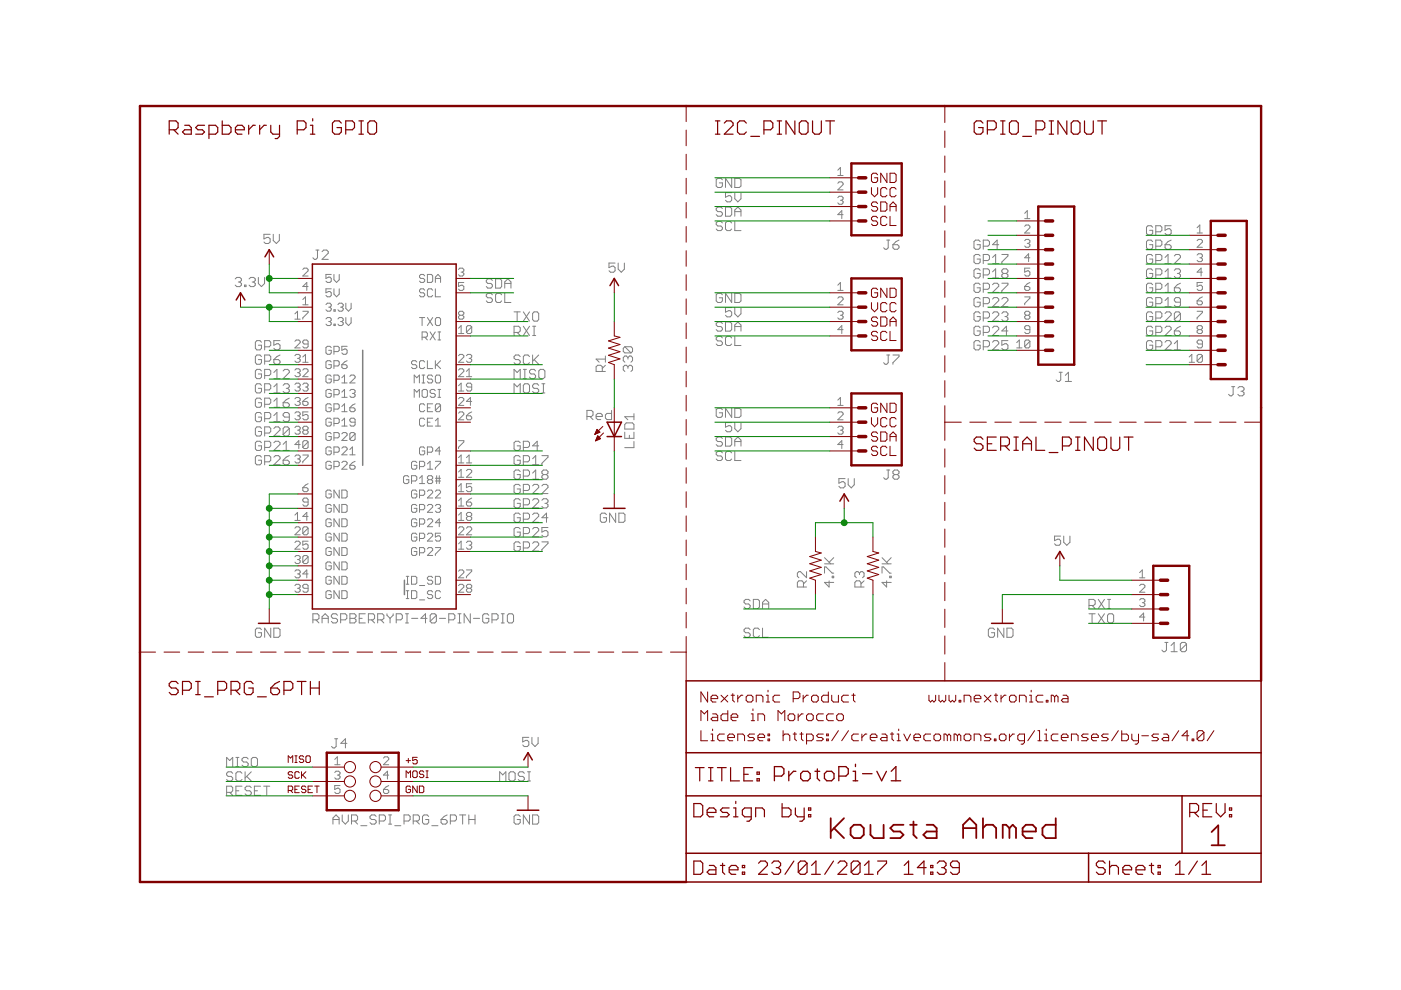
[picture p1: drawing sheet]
<svg xmlns="http://www.w3.org/2000/svg" width="297mm" height="210mm" viewBox="0 0 297 210" stroke-linecap="round" stroke-linejoin="round" font-family="sans-serif">
<g fill="none" stroke="#808080" stroke-width=".21">
<path d="M153.2 38.1l-.4-.3h-.6l-.4 .3v1.3l.4 .4h.6l.4-.4v-.6h-.7M155.1 37.8v2l-1.3-2v2M155.8 37.8h1l.3 .3v1.3l-.3 .4h-1zM177.6 36.1l.6-.6v1.7M177.6 37.2h1.2M177.6 38.9l.3-.3h.6l.3 .3v.2l-1.2 1.2h1.2M49.9 59.1l.3-.3h.6l.4 .3v.4l-.4 .3M50.5 59.8h.3M50.8 59.8l.4 .3v.4l-.4 .3h-.6l-.3-.3M52.8 59.1l.3-.3h.7l.3 .3v.4l-.3 .3M53.5 59.8h.3M53.8 59.8l.3 .3v.4l-.3 .3h-.7l-.3-.3"/>
<path d="M54.8 58.8v1.3l.6 .7 .7-.7v-1.3M57.3 49.7h-1.3v1l.6-.4h.3l.4 .4v.6l-.4 .3h-.6l-.3-.3M57.9 49.7v1.3l.7 .6 .6-.6v-1.3M64.2 57.1l.3-.2h.5l.3 .2v.3l-1.1 1.1h1.1M67 53h.6M67.3 53v1.7l-.3 .3h-.3l-.4-.3M68.3 53.4l.3-.4h.7l.3 .4v.3l-1.3 1.3h1.3M70.2 58.2h-1.1v.8l.9-.2 .2 .2v.6l-.2 .3h-.6l-.3-.3M70.8 58.2v1.1l.6 .6 .5-.6v-1.1M90 58.5l-.2-.3h-.6l-.3 .3v.3l.3 .2h.6l.2 .3v.3l-.2 .3h-.6l-.3-.3M90.6 58.2h.9l.2 .3v1.1l-.2 .3h-.9zM92.3 59h1.1"/>
<path d="M92.3 59.9v-1.1l.6-.6 .5 .6v1.1M97.2 57.1l.3-.2h.5l.3 .2v.3l-.3 .3M97.8 57.7h.2M98 57.7l.3 .3v.3l-.3 .2h-.5l-.3-.2M98.3 59.9h-1.1v.8l.6-.2h.2l.3 .2v.6l-.3 .3h-.5l-.3-.3M104.4 59.5l-.3-.4h-.7l-.3 .4v.3l.3 .3h.7l.3 .3v.3l-.3 .4h-.7l-.3-.4M105.1 59.1h.9l.4 .4v1.2l-.4 .4h-.9zM130.4 55.8h-1.3v.9l.7-.3h.3l.3 .3v.7l-.3 .3h-.7l-.3-.3M131.1 55.8v1.3l.6 .6 .7-.6v-1.3M153.2 44.2l-.4-.3h-.6l-.4 .3v.3l.4 .4h.6l.4 .3v.3l-.4 .3h-.6l-.4-.3M153.2 47.3l-.4-.4h-.6l-.4 .4v.3l.4 .3h.6l.4 .3v.4l-.4 .3h-.6l-.4-.3M153.8 43.9h1l.3 .3v1.3l-.3 .3h-1z"/>
<path d="M155.1 40.9h-1.3v.9l.7-.3h.3l.3 .3v.7l-.3 .3h-.6l-.4-.3M155.1 47.3l-.3-.4h-.6l-.4 .4v1.3l.4 .3h.6l.3-.3M155.8 40.9v1.2l.6 .7 .7-.7v-1.2M155.8 45.8v-1.3l.6-.6 .7 .6v1.3M155.8 46.9v2h1.3M155.8 44.9h1.3M177.6 41.9l.3-.3h.6l.3 .3v.3l-.3 .3M178.2 42.5h.3M178.5 42.5l.3 .2v.3l-.3 .3h-.6l-.3-.3M178.8 45.5h-1.2l.9-.8v1.7M188 50.9h.6M188.3 50.9v1.6l-.3 .4h-.3l-.4-.4"/>
<path d="M189.3 51.9h1l.3 .3v.3l-.3 .4h-.7l-.3-.4zM190.6 50.9l-.6 .3-.7 .7M207.8 51.2l-.3-.3h-.7l-.3 .3v1.3l.3 .4h.7l.3-.4v-.6h-.6M207.8 54.3l-.3-.3h-.7l-.3 .3v1.3l.3 .3h.7l.3-.3v-.7h-.6M207.8 57.3l-.3-.3h-.7l-.3 .3v1.3l.3 .3h.7l.3-.3v-.6h-.6M208.5 52.2h.9l.4-.3v-.7l-.4-.3h-.9v2M208.5 55.2h.9l.4-.3v-.6l-.4-.3h-.9v1.9M208.5 58.3h.9l.4-.3v-.7l-.4-.3h-.9v1.9M210.4 55.9h1.4M210.4 58.9h1.4M210.4 54.6l.7-.6v1.9M210.4 57.6l.7-.6v1.9"/>
<path d="M211.8 51.9h-1.4l1-1v2M212.4 54h1.3v.3l-1.3 1.3v.3M212.7 58l-.3-.4v-.3l.3-.3h.7l.3 .3v.3l-.3 .4M212.7 58l-.3 .3v.3l.3 .3h.7l.3-.3v-.3l-.3-.3M212.7 58h.7M217.3 45.2l.5-.5v1.7M217.3 46.4h1.1M217.3 48l.2-.3h.6l.3 .3v.3l-1.1 1.1h1.1M217.3 51l.2-.2h.6l.3 .2v.3l-.3 .3M217.8 51.6h.3M218.1 51.6l.3 .3v.3l-.3 .2h-.6l-.2-.2M218.4 56.9h-1.1v.8l.8-.3 .3 .3v.6l-.3 .2h-.6l-.2-.2"/>
<path d="M218.4 54.7h-1.1l.8-.9v1.7M218.4 59.9l-.6 .3-.5 .5M244.4 51.2l-.3-.3h-.7l-.3 .3v1.3l.3 .4h.7l.3-.4v-.6h-.7M244.4 48.2l-.3-.3h-.7l-.3 .3v1.3l.3 .3h.7l.3-.3v-.7h-.7M244.4 54.3l-.3-.3h-.7l-.3 .3v1.3l.3 .3h.7l.3-.3v-.7h-.7M244.4 57.3l-.3-.3h-.7l-.3 .3v1.3l.3 .3h.7l.3-.3v-.6h-.7M245 52.2h1l.3-.3v-.7l-.3-.3h-1v2M245 49.1h1l.3-.3v-.6l-.3-.3h-1v1.9M245 55.2h1l.3-.3v-.6l-.3-.3h-1v1.9M245 58.3h1l.3-.3v-.7l-.3-.3h-1v1.9M247 51.9h1l.3 .3v.3l-.3 .4h-.7l-.3-.4zM247 55.9h1.3"/>
<path d="M247 54.6l.6-.6v1.9M247 57.6l.6-.6v1.9M247 58.9h1.3M248.3 47.9h-1.3v.9l.6-.3h.4l.3 .3v.7l-.3 .3h-.7l-.3-.3M248.3 50.9l-.7 .3-.6 .7M249 57.3l.3-.3h.7l.3 .3v.3l-.3 .4M249 54.3l.3-.3h.7l.3 .3v.3l-1.3 1.3h1.3M249.6 58h.4M250 58l.3 .3v.3l-.3 .3h-.7l-.3-.3M253.8 49.4h1.1M253.8 51l.3-.2h.6l.2 .2v.3l-1.1 1.1h1.1M253.8 48.3l.6-.6v1.7"/>
<path d="M253.8 54.1l.3-.3h.6l.2 .3v.3l-.2 .3M254.4 54.7h.3M254.7 54.7l.2 .2v.3l-.2 .3h-.6l-.3-.3M254.9 57.7h-1.1l.9-.8v1.6M254.9 59.9h-1.1v.8l.6-.2h.3l.2 .2v.6l-.2 .3h-.6l-.3-.3M51.8 60.5h.4v.3h-.4zM55.4 72.6l-.3-.4h-.6l-.4 .4v1.3l.4 .3h.6l.3-.3v-.7h-.6M55.4 75.6l-.3-.3h-.6l-.4 .3v1.3l.4 .3h.6l.3-.3v-.7h-.6M55.4 78.7l-.3-.4h-.6l-.4 .4v1.2l.4 .4h.6l.3-.4v-.6h-.6M56.1 73.5h1l.3-.3v-.6l-.3-.4h-1v2M56.1 76.6h1l.3-.4v-.6l-.3-.3h-1v1.9M56.1 79.6h1l.3-.3v-.6l-.3-.4h-1v2"/>
<path d="M58.1 76.2h.9l.4 .4v.3l-.4 .3h-.6l-.3-.3zM58.1 79l.6-.7v2M59.4 72.2h-1.3v1l.6-.3h.3l.4 .3v.7l-.4 .3h-.6l-.3-.3M59.4 75.3l-.7 .3-.6 .6M60 78.7l.4-.4h.6l.3 .4v.3l-1.3 1.3h1.3M62.5 66.5l.6-.5v1.7M62.5 67.7h1.1M62.5 78.5l.3-.3h.6l.2 .3v.2l-.2 .3M62.5 75.4l.3-.3h.6l.2 .3v.3l-.2 .3M62.5 72.4l.3-.3h.6l.2 .3v.2l-1.1 1.2h1.1M63.1 76h.3M63.1 79h.3"/>
<path d="M63.4 79l.2 .3v.3l-.2 .3h-.6l-.3-.3M63.4 76l.2 .3v.2l-.2 .3h-.6l-.3-.3M64.2 66h1.1v.3l-1.1 1.1v.3M64.2 63.5l.6-.6v1.7M64.2 75.7l.6-.6v1.7M64.2 64.6h1.1M64.2 78.5l.3-.3h.5l.3 .3v.2l-1.1 1.2h1.1M64.2 76.8h1.1M65.3 60.7h-1.1l.8-.8v1.7M65.3 72.9h-.8l-.3-.3v-.2l.3-.3h.5l.3 .3v1.1l-.3 .3h-.5l-.3-.3M69.1 64.6l.3-.3h.6l.2 .3v.3l-.2 .2M69.1 67.6l.3-.3h.6l.2 .3v.3l-.2 .3"/>
<path d="M69.7 65.1h.3M69.7 68.2h.3M70 65.1l.2 .3v.3l-.2 .3h-.6l-.3-.3M70 68.2l.2 .3v.2l-.2 .3h-.6l-.3-.3M70.2 61.2h-1.1v.9l.6-.3h.3l.2 .3v.5l-.2 .3h-.6l-.3-.3M70.2 73.7l-.2-.3h-.6l-.3 .3v1.1l.3 .3h.6l.2-.3v-.5h-.5M70.2 76.8l-.2-.3h-.6l-.3 .3v1.1l.3 .2h.6l.2-.2v-.6h-.5M70.2 79.8l-.2-.3h-.6l-.3 .3v1.1l.3 .3h.6l.2-.3v-.5h-.5M70.8 61.2v1.2l.6 .5 .5-.5v-1.2M70.8 74.5h.8l.3-.2v-.6l-.3-.3h-.8v1.7M70.8 77.6h.8l.3-.3v-.5l-.3-.3h-.8v1.6M70.8 65.7h.3v.3h-.3z"/>
<path d="M70.8 68.7h.3v.3h-.3zM71.6 64.6l.3-.3h.6l.3 .3v.3l-.3 .2M71.6 67.6l.3-.3h.6l.3 .3v.3l-.3 .3M72.2 65.1h.3M72.2 68.2h.3M72.5 65.1l.3 .3v.3l-.3 .3h-.6l-.3-.3M72.5 68.2l.3 .3v.2l-.3 .3h-.6l-.3-.3M72.5 77.3h.8l.3 .3v.3l-.3 .2h-.5l-.3-.2zM73.3 67.3v1.2l.6 .5 .5-.5v-1.2M73.3 64.3v1.1l.6 .6 .5-.6v-1.1M73.6 73.4h-1.1v.9l.5-.3h.3l.3 .3v.5l-.3 .3h-.5l-.3-.3M73.6 76.5l-.6 .3-.5 .5"/>
<path d="M74.2 79.8l.2-.3h.6l.3 .3v.3l-1.1 1.1h1.1M88.4 76.8l-.3-.3h-.6l-.3 .3v.2l.3 .3h.6l.3 .3v.3l-.3 .2h-.6l-.3-.2M88.9 67.3h1.1M89.5 71.5h.8l.3-.3v-.5l-.3-.3h-.8v1.7M89.5 67.3v1.7M89.5 79.5h.6M89.8 79.5v1.7M90 61.5l-.2-.3h-.6l-.3 .3v.3l.3 .3h.6l.2 .3v.2l-.2 .3h-.6l-.3-.3M90 76.8l-.2-.3h-.6l-.3 .3v1.1l.3 .2h.6l.2-.2M90.1 71.5l.5 .6M90.6 76.5v1.6h1.1M90.6 67.3l1.1 1.7"/>
<path d="M91.2 70.4l1.1 1.7M91.7 61.5l-.2-.3h-.6l-.3 .3v1.1l.3 .3h.6l.2-.3M91.7 79.8l-.2-.3h-.6l-.3 .3v.3l.3 .3h.6l.2 .2v.3l-.2 .3h-.6l-.3-.3M91.7 67.3l-1.1 1.7M92.3 70.4l-1.1 1.7M92.3 61.2v1.7h1.1M92.3 76.5v1.6M92.6 67.3h.5l.3 .3v1.1l-.3 .3h-.5l-.3-.3v-1.1zM92.6 79.5h.5l.3 .3v1.1l-.3 .3h-.5l-.3-.3v-1.1zM92.6 77.3l.8 .8M92.9 70.4h.5M92.9 72.1h.5"/>
<path d="M93.1 70.4v1.7M93.4 76.5l-1.1 1.1M97.2 75.4l.3-.3h.5l.3 .3v.3l-1.1 1.1h1.1M97.2 78.5l.3-.3h.5l.3 .3v.2l-1.1 1.2h1.1M97.2 69.6l.6-.6v1.7M97.2 70.7h1.1M97.5 66.8l-.3-.3v-.2l.3-.3h.5l.3 .3v.2l-.3 .3M97.5 66.8l-.3 .3v.3l.3 .3h.5l.3-.3v-.3l-.3-.3M97.5 66.8h.5M98.9 78.7l.6-.5v1.7M98.9 75.4l.3-.3h.5l.3 .3v.3l-.3 .3M98.9 79.9h1.1"/>
<path d="M99.5 76h.2M99.7 76l.3 .3v.2l-.3 .3h-.5l-.3-.3M100 69.3v1.1l-.3 .3h-.5l-.3-.3M100 69.3l-.3-.3h-.5l-.3 .3v1.1M100 69.3l-1.1 1.1M104.4 62.5l-.3-.3h-.7l-.3 .3v.3l.3 .3h.7l.3 .4v.3l-.3 .3h-.7l-.3-.3M106.4 62.5l-.4-.3h-.6l-.3 .3v1.3l.3 .3h.6l.4-.3M107 61.1v-1.3l.7-.7 .6 .7v1.3M107 62.2v1.9h1.3M107 60.1h1.3M109 70.5h1l.3-.3v-.7l-.3-.3h-1v1.9M109 66.1h1.3"/>
<path d="M109.6 70.5l.7 .6M109.6 66.1v2M110.3 75.6l-.3-.3h-.7l-.3 .3v.3l.3 .3h.7l.3 .4v.3l-.3 .3h-.7l-.3-.3M111 78.3h.6M111 69.2l1.3 1.9M111 66.1l1.3 2M111.3 78.3v2M112.3 75.6l-.4-.3h-.6l-.3 .3v1.3l.3 .3h.6l.4-.3M112.3 69.2l-1.3 1.9M112.3 66.1l-1.3 2M112.9 75.3v1.9M112.9 69.2h.7"/>
<path d="M112.9 71.1h.7M113.2 66.1h.7l.3 .4v1.3l-.3 .3h-.7l-.3-.3v-1.3zM113.2 76.2l1 1M113.2 69.2v1.9M113.6 78.7l-.4-.4h-.6l-.3 .4v.3l.3 .3h.6l.4 .3v.3l-.4 .4h-.6l-.3-.4M114.2 75.3l-1.3 1.3M114.6 78.3h.6l.3 .4v1.2l-.3 .4h-.6l-.4-.4v-1.2zM127.7 78.8v-1l-.3-.4h-.7l-.3 .4v1h2M128.4 75.5v1.3M128.4 77.4l-.7 .7M128.4 76.1h-2l.6 .7M132.5 73.5l-.4 .4v.6l.4 .3h1.3"/>
<path d="M132.5 73.5h1.3l.3 .4v.6l-.3 .3M132.5 73.5l1.3 1.3M133.1 77.8l-.3-.4h-.3l-.4 .4v.6l.4 .4M133.1 75.8l-.3-.3h-.3l-.4 .3v.7l.4 .3M133.1 77.8l.4-.4h.3l.3 .4v.6l-.3 .4M133.1 75.8v.3M133.1 77.8v.3M133.1 75.8l.4-.3h.3l.3 .3v.7l-.3 .3M153.2 62.5l-.4-.3h-.6l-.4 .3v1.3l.4 .3h.6l.4-.3v-.7h-.7M153.2 68.6l-.4-.3h-.6l-.4 .3v.3l.4 .3h.6l.4 .4v.3l-.4 .3h-.6l-.4-.3M153.2 71.6l-.4-.3h-.6l-.4 .3v.4l.4 .3h.6l.4 .3v.3l-.4 .4h-.6l-.4-.4M153.8 68.3h1l.3 .3v1.3l-.3 .3h-1z"/>
<path d="M155.1 62.2v1.9l-1.3-1.9v1.9M155.1 65.2h-1.3v1l.7-.3h.3l.3 .3v.6l-.3 .4h-.6l-.4-.4M155.1 71.6l-.3-.3h-.6l-.4 .3v1.3l.4 .4h.6l.3-.4M155.8 62.2h1l.3 .3v1.3l-.3 .3h-1zM155.8 65.2v1.3l.6 .7 .7-.7v-1.3M155.8 70.2v-1.3l.6-.6 .7 .6v1.3M155.8 71.3v2h1.3M155.8 69.2h1.3M177.6 66.3l.3-.3h.6l.3 .3v.2l-.3 .3M177.6 63.2l.3-.3h.6l.3 .3v.3l-1.2 1.1h1.2M177.6 61.6h1.2M177.6 60.5l.6-.6v1.7"/>
<path d="M178.2 66.8h.3M178.5 66.8l.3 .3v.3l-.3 .3h-.6l-.3-.3M178.8 69.9h-1.2l.9-.9v1.7M188 75.3h.6M188.3 75.3v1.6l-.3 .3h-.3l-.4-.3M189.3 75.3h1.3v.3l-1.3 1.3v.3M207.8 63.4l-.3-.3h-.7l-.3 .3v1.3l.3 .3h.7l.3-.3v-.6h-.6M207.8 72.6l-.3-.4h-.7l-.3 .4v1.3l.3 .3h.7l.3-.3v-.7h-.6M207.8 60.4l-.3-.4h-.7l-.3 .4v1.3l.3 .3h.7l.3-.3v-.7h-.6M207.8 66.5l-.3-.4h-.7l-.3 .4v1.3l.3 .3h.7l.3-.3v-.7h-.6M207.8 69.5l-.3-.3h-.7l-.3 .3v1.3l.3 .3h.7l.3-.3v-.6h-.6M208.5 73.5h.9l.4-.3v-.6l-.4-.4h-.9v2"/>
<path d="M208.5 67.4h.9l.4-.3v-.6l-.4-.4h-.9v2M208.5 61.3h.9l.4-.3v-.6l-.4-.4h-.9v2M208.5 64.4h.9l.4-.3v-.7l-.4-.3h-.9v1.9M208.5 70.5h.9l.4-.3v-.7l-.4-.3h-.9v1.9M210.4 72.6l.4-.4h.6l.4 .4v.3l-1.4 1.3h1.4M210.4 60.4l.4-.4h.6l.4 .4v.3l-1.4 1.3h1.4M210.4 63.4l.4-.3h.6l.4 .3v.3l-1.4 1.3h1.4M210.4 66.5l.4-.4h.6l.4 .4v.3l-1.4 1.3h1.4M210.4 69.5l.4-.3h.6l.4 .3v.3l-1.4 1.3h1.4M212.4 60h1.3v.4l-1.3 1.3v.3M212.4 63.4l.3-.3h.7l.3 .3v.3l-1.3 1.3h1.3M212.4 66.5l.3-.4h.7l.3 .4v.3l-.3 .3"/>
<path d="M213.1 67.1h.3M213.4 67.1l.3 .3v.4l-.3 .3h-.7l-.3-.3M213.7 72.2h-1.3v1l.7-.3h.3l.3 .3v.7l-.3 .3h-.7l-.3-.3M213.7 70.2h-1.3l1-1v1.9M215.6 73.8h1.1M215.6 72.6l.5-.5v1.7M217.3 60.7h.8l.3 .3v.3l-.3 .3h-.6l-.2-.3zM217.3 62.9h1.1v.3l-1.1 1.1v.3M217.5 66.8l-.2-.3v-.2l.2-.3h.6l.3 .3v.2l-.3 .3M217.5 66.8l-.2 .3v.3l.2 .3h.6l.3-.3v-.3l-.3-.3M217.5 66.8h.6M218.4 72.4l-.3-.3h-.6l-.2 .3v1.1"/>
<path d="M218.4 69.9h-.9l-.2-.3v-.3l.2-.3h.6l.3 .3v1.1l-.3 .3h-.6l-.2-.3M218.4 72.4v1.1l-.3 .3h-.6l-.2-.3M218.4 72.4l-1.1 1.1M224.6 78.9h.6M224.9 78.9v1.7l-.3 .3h-.4l-.3-.3M225.9 79.6l.6-.7v2M244.4 72.6l-.3-.4h-.7l-.3 .4v1.3l.3 .3h.7l.3-.3v-.7h-.7M244.4 60.4l-.3-.4h-.7l-.3 .4v1.3l.3 .3h.7l.3-.3v-.7h-.7M244.4 63.4l-.3-.3h-.7l-.3 .3v1.3l.3 .3h.7l.3-.3v-.6h-.7M244.4 66.5l-.3-.4h-.7l-.3 .4v1.3l.3 .3h.7l.3-.3v-.7h-.7M244.4 69.5l-.3-.3h-.7l-.3 .3v1.3l.3 .3h.7l.3-.3v-.6h-.7M245 73.5h1l.3-.3v-.6l-.3-.4h-1v2"/>
<path d="M245 61.3h1l.3-.3v-.6l-.3-.4h-1v2M245 64.4h1l.3-.3v-.7l-.3-.3h-1v1.9M245 67.4h1l.3-.3v-.6l-.3-.4h-1v2M245 70.5h1l.3-.3v-.7l-.3-.3h-1v1.9M247 72.6l.3-.4h.7l.3 .4v.3l-1.3 1.3h1.3M247 66.5l.3-.4h.7l.3 .4v.3l-1.3 1.3h1.3M247 69.5l.3-.3h.7l.3 .3v.3l-1.3 1.3h1.3M247 60.7l.6-.7v2M247 63.7l.6-.6v1.9M247 62h1.3M247 65h1.3M249 61h1l.3 .3v.4l-.3 .3h-.7l-.3-.3z"/>
<path d="M249 70.2h1l.3 .3v.3l-.3 .3h-.7l-.3-.3zM249 74.2h1.3M249 72.9l.6-.7v2M250.3 64.1h-1l-.3-.4v-.3l.3-.3h.7l.3 .3v1.3l-.3 .3h-.7l-.3-.3M250.3 66.5l-.3-.4h-.7l-.3 .4v1.3M250.3 66.5v1.3l-.3 .3h-.7l-.3-.3M250.3 60l-.7 .4-.6 .6M250.3 66.5l-1.3 1.3M250.3 69.2l-.7 .3-.6 .7M252.1 76.8h1.2M252.1 75.7l.6-.6v1.7M253.8 66h1.1v.3l-1.1 1.1v.3"/>
<path d="M253.8 63.8h.9l.2 .3v.2l-.2 .3h-.6l-.3-.3zM254.1 69.9l-.3 .3v.2l.3 .3h.6l.2-.3v-.2l-.2-.3M254.1 69.9l-.3-.3v-.3l.3-.3h.6l.2 .3v.3l-.2 .3M254.1 69.9h.6M254.9 75.4v1.1l-.2 .3h-.6l-.3-.3M254.9 75.4l-.2-.3h-.6l-.3 .3v1.1M254.9 72.9h-.8l-.3-.3v-.2l.3-.3h.6l.2 .3v1.1l-.2 .3h-.6l-.3-.3M254.9 62.9l-.5 .3-.6 .6M254.9 75.4l-1.1 1.1M55.4 81.7l-.3-.3h-.6l-.4 .3v1.3l.4 .3h.6l.3-.3v-.7h-.6M55.4 84.8l-.3-.4h-.6l-.4 .4v1.2l.4 .4h.6l.3-.4v-.6h-.6M55.4 87.8l-.3-.3h-.6l-.4 .3v1.3l.4 .3h.6l.3-.3v-.7h-.6"/>
<path d="M55.4 90.8l-.3-.3h-.6l-.4 .3v1.3l.4 .4h.6l.3-.4v-.6h-.6M55.4 93.9l-.3-.3h-.6l-.4 .3v1.3l.4 .3h.6l.3-.3v-.7h-.6M55.4 96.9l-.3-.3h-.6l-.4 .3v1.3l.4 .4h.6l.3-.4v-.6h-.6M56.1 82.7h1l.3-.4v-.6l-.3-.3h-1v1.9M56.1 85.7h1l.3-.3v-.6l-.3-.4h-1v2M56.1 88.8h1l.3-.4v-.6l-.3-.3h-1v1.9M56.1 91.8h1l.3-.3v-.7l-.3-.3h-1v2M56.1 94.9h1l.3-.4v-.6l-.3-.3h-1v1.9M56.1 97.9h1l.3-.3v-.7l-.3-.3h-1v2M58.1 90.8l.3-.3h.6l.4 .3v.4l-1.3 1.3h1.3M58.1 93.9l.3-.3h.6l.4 .3v.3l-1.3 1.3h1.3M58.1 96.9l.3-.3h.6l.4 .3v.4l-1.3 1.3h1.3"/>
<path d="M58.1 88.1l.6-.6v1.9M58.1 80.3h1.3M58.1 82l.6-.6v1.9M58.1 85.1l.6-.7v2M58.1 83.3h1.3M58.1 86.4h1.3M58.1 89.4h1.3M60 81.7l.4-.3h.6l.3 .3v.3l-.3 .3M60 85.4h1l.3 .3v.3l-.3 .4h-.6l-.4-.4zM60 97.6h1l.3 .3v.3l-.3 .4h-.6l-.4-.4zM60 95.5h1.3M60 94.2l.7-.6v1.9"/>
<path d="M60.7 82.3h.3M61 82.3l.3 .4v.3l-.3 .3h-.6l-.4-.3M61.3 88.4h-.9l-.4-.3v-.3l.4-.3h.6l.3 .3v1.3l-.3 .3h-.6l-.4-.3M61.3 90.8v1.3l-.3 .4h-.6l-.4-.4M61.3 84.4l-.6 .4-.7 .6M61.3 90.8l-.3-.3h-.6l-.4 .3v1.3M61.3 90.8l-1.3 1.3M61.3 96.6l-.6 .3-.7 .7M62.5 81.5l.3-.3h.6l.2 .3v.3l-.2 .3M62.5 84.6l.3-.3h.6l.2 .3v.2l-.2 .3M62.5 87.6l.3-.3h.6l.2 .3v.3l-.2 .3M62.5 90.7l.3-.3h.6l.2 .3v.2l-.2 .3"/>
<path d="M62.5 96.8l.3-.3h.6l.2 .3v.2l-.2 .3M63.1 82.1h.3M63.1 88.2h.3M63.1 85.1h.3M63.1 97.3h.3M63.1 91.2h.3M63.4 97.3l.2 .3v.3l-.2 .2h-.6l-.3-.2M63.4 82.1l.2 .3v.2l-.2 .3h-.6l-.3-.3M63.4 85.1l.2 .3v.3l-.2 .3h-.6l-.3-.3M63.4 88.2l.2 .3v.2l-.2 .3h-.6l-.3-.3M63.4 91.2l.2 .3v.3l-.2 .3h-.6l-.3-.3M63.6 94.3h-1.1l.9-.9v1.7"/>
<path d="M64.2 81.5l.3-.3h.5l.3 .3v.3l-.3 .3M64.2 85.1h.8l.3 .3v.3l-.3 .3h-.5l-.3-.3zM64.2 96.5h1.1v.3l-1.1 1.1v.2M64.5 91.2l-.3-.3v-.2l.3-.3h.5l.3 .3v.2l-.3 .3M64.5 91.2l-.3 .3v.3l.3 .3h.5l.3-.3v-.3l-.3-.3M64.5 91.2h.5M64.8 82.1h.2M65 82.1l.3 .3v.2l-.3 .3h-.5l-.3-.3M65.3 93.7l-.3-.3h-.5l-.3 .3v1.1M65.3 87.3h-1.1v.9l.8-.3 .3 .3v.5l-.3 .3h-.5l-.3-.3M65.3 93.7v1.1l-.3 .3h-.5l-.3-.3M65.3 84.3l-1.1 .8"/>
<path d="M65.3 93.7l-1.1 1.1M70.2 82.8l-.2-.2h-.6l-.3 .2v1.2l.3 .2h.6l.2-.2v-.6h-.5M70.2 85.9l-.2-.3h-.6l-.3 .3v1.1l.3 .3h.6l.2-.3v-.5h-.5M70.2 88.9l-.2-.2h-.6l-.3 .2v1.2l.3 .2h.6l.2-.2v-.6h-.5M70.2 92l-.2-.3h-.6l-.3 .3v1.1l.3 .3h.6l.2-.3v-.5h-.5M70.2 95l-.2-.2h-.6l-.3 .2v1.2l.3 .2h.6l.2-.2v-.6h-.5M70.2 98.1l-.2-.3h-.6l-.3 .3v1.1l.3 .3h.6l.2-.3v-.5h-.5M70.8 80.6h.8l.3-.2v-.6l-.3-.3h-.8v1.7M70.8 83.7h.8l.3-.3v-.6l-.3-.2h-.8v1.6M70.8 86.7h.8l.3-.2v-.6l-.3-.3h-.8v1.7M70.8 89.8h.8l.3-.3v-.6l-.3-.2h-.8v1.6M70.8 92.8h.8l.3-.2v-.6l-.3-.3h-.8v1.7"/>
<path d="M70.8 95.9h.8l.3-.3v-.6l-.3-.2h-.8v1.6M70.8 98.9h.8l.3-.2v-.6l-.3-.3h-.8v1.7M72.5 95l.3-.2h.5l.3 .2v.3l-1.1 1.1h1.1M72.5 92l.3-.3h.5l.3 .3v.3l-1.1 1.1h1.1M72.5 98.1l.3-.3h.5l.3 .3v.3l-1.1 1.1h1.1M72.5 84.2h1.1M72.5 81.2h1.1M72.5 90.3h1.1M72.5 87.3h1.1M72.5 80.1l.5-.6v1.7M72.5 83.1l.5-.5v1.6M72.5 86.2l.5-.6v1.7"/>
<path d="M72.5 89.2l.5-.5v1.6M74.2 96.4h1.1M74.2 98.7h.8l.3 .2v.3l-.3 .3h-.6l-.2-.3zM74.2 82.8l.2-.2h.6l.3 .2v.3l-.3 .3M74.2 86.5h.8l.3 .2v.3l-.3 .3h-.6l-.2-.3zM74.2 95.3l.5-.5v1.6M74.7 83.4h.3M75 83.4l.3 .3v.3l-.3 .2h-.6l-.2-.2M75.3 89.5h-.9l-.2-.3v-.3l.2-.2h.6l.3 .2v1.2l-.3 .2h-.6l-.2-.2M75.3 92v1.1l-.3 .3h-.6l-.2-.3M75.3 92l-.3-.3h-.6l-.2 .3v1.1M75.3 85.6l-.6 .3-.5 .6"/>
<path d="M75.3 97.8l-.6 .3-.5 .6M75.3 92l-1.1 1.1M87.8 81.2v-1.7l.6 .6 .5-.6v1.7M87.8 84.2v-1.6l.6 .5 .5-.5v1.6M88.4 98.1l-.3-.3h-.6l-.3 .3v1.1l.3 .3h.6l.3-.3v-.5h-.6M88.9 98.9h.9l.2-.2v-.6l-.2-.3h-.9v1.7M89.5 82.8l.3-.2h.5l.3 .2v1.2l-.3 .2h-.5l-.3-.2zM89.5 81.2h.6M90 85.9l-.2-.3h-.6l-.3 .3v1.1l.3 .3h.6l.2-.3M90 88.9l-.2-.2h-.6l-.3 .2v1.2l.3 .2h.6l.2-.2M90 95l-.2-.2h-.6l-.3 .2v1.2l.3 .2h.6l.2-.2v-.6h-.5M90.6 95.9h.9l.2-.3v-.6l-.2-.2h-.9v1.6"/>
<path d="M90.6 99.5h1.1M90.6 98.4l.6-.6v1.7M90.6 89.5h.6M90.6 86.5h.6M91.7 85.6h-1.1v1.7h1.1M91.7 88.7h-1.1v1.6h1.1M92.3 82.8l-.3-.2h-.5l-.3 .2v.3l.3 .3h.5l.3 .3v.3l-.3 .2h-.5l-.3-.2M92.3 97.8h1.1v.3l-1.1 1.1v.3M92.3 90.3h1.1M92.3 89.2l.6-.5v1.6M92.9 82.6h.5M92.9 84.2h.5"/>
<path d="M93.1 82.6v1.6M93.4 85.9l-.3-.3h-.5l-.3 .3v1.1M93.4 85.9v1.1l-.3 .3h-.5l-.3-.3M93.4 95.6h-1.1l.8-.8v1.6M93.4 85.9l-1.1 1.1M97.2 84.6l.3-.3h.5l.3 .3v.2l-1.1 1.2h1.1M97.2 87.6l.3-.3h.5l.3 .3v.3l-1.1 1.1h1.1M97.2 93.4h1.1v.3l-1.1 1.1v.3M97.2 97l.6-.5v1.6M97.2 81.8l.6-.6v1.7M97.2 98.1h1.1M97.2 82.9h1.1"/>
<path d="M98.9 98.1h1.1M98.9 97l.6-.5v1.6M98.9 88.2h.8l.3 .3v.2l-.3 .3h-.5l-.3-.3zM98.9 99.8l.3-.3h.5l.3 .3v.3l-1.1 1.1h1.1M100 82.1h-.8l-.3-.3v-.3l.3-.3h.5l.3 .3v1.1l-.3 .3h-.5l-.3-.3M100 87.3l-1.1 .9M100 85.1h-1.1l.8-.8v1.7M109 80.3v-2l.6 .7 .7-.7v2M109 83.3v-1.9l.6 .6 .7-.6v1.9M110.3 93.9l-.3-.3h-.7l-.3 .3v1.3l.3 .3h.7l.3-.3v-.7h-.7M110.3 96.9l-.3-.3h-.7l-.3 .3v1.3l.3 .4h.7l.3-.4v-.6h-.7M110.3 100l-.3-.3h-.7l-.3 .3v1.3l.3 .3h.7l.3-.3v-.7h-.7"/>
<path d="M111 94.9h.9l.4-.4v-.6l-.4-.3h-.9v1.9M111 97.9h.9l.4-.3v-.7l-.4-.3h-.9v2M111 80.3h.6M111.3 81.4h.6l.4 .3v1.3l-.4 .3h-.6l-.3-.3v-1.3zM112.9 98.6h1.3M112.9 97.3l.7-.7v2M114.2 81.7l-.3-.3h-.7l-.3 .3v.3l.3 .3h.7l.3 .4v.3l-.3 .3h-.7l-.3-.3M114.2 94.5h-1.3l1-.9v1.9M114.9 81.4h.6M114.9 83.3h.6M114.9 96.6h1.3v.3l-1.3 1.3v.4M115.2 81.4v1.9"/>
<path d="M124.4 88.3h1l.3-.3v-.7l-.3-.3h-1v2M125.1 88.3l.6 .7M126.4 88.3h1.3v-.3l-.3-.3h-.7l-.3 .3v.6l.3 .4h.7M129.7 87v2h-1l-.3-.4v-.6l.3-.3h1M132.5 91.6v1.3h1.9v-1.3M132.8 89.7h1.3l.3 .3v1h-1.9v-1zM133.4 92.3v.6M134.4 93.6v1.3h-1.9M134.4 87.7v1.3M134.4 88.3h-1.9l.6 .7M153.2 86.9l-.4-.3h-.6l-.4 .3v1.3l.4 .3h.6l.4-.3v-.7h-.7M153.2 93l-.4-.4h-.6l-.4 .4v.3l.4 .3h.6l.4 .3v.4l-.4 .3h-.6l-.4-.3"/>
<path d="M153.2 96l-.4-.3h-.6l-.4 .3v.4l.4 .3h.6l.4 .3v.3l-.4 .3h-.6l-.4-.3M153.8 92.6h1l.3 .4v1.3l-.3 .3h-1zM155.1 96l-.3-.3h-.6l-.4 .3v1.3l.4 .3h.6l.3-.3M155.1 86.6v1.9l-1.3-1.9v1.9M155.1 89.6h-1.3v1l.7-.3h.3l.3 .3v.6l-.3 .3h-.6l-.4-.3M155.8 86.6h1l.3 .3v1.3l-.3 .3h-1zM155.8 89.6v1.3l.6 .6 .7-.6v-1.3M155.8 94.6v-1.3l.6-.7 .7 .7v1.3M155.8 95.7v1.9h1.3M155.8 93.6h1.3M177.6 87.6l.3-.3h.6l.3 .3v.3l-1.2 1.1h1.2M177.6 86h1.2"/>
<path d="M177.6 90.7l.3-.3h.6l.3 .3v.2l-.3 .3M177.6 84.8l.6-.5v1.7M178.2 91.2h.3M178.5 91.2l.3 .3v.3l-.3 .3h-.6l-.3-.3M178.8 94.3h-1.2l.9-.9v1.7M188 99.7h.6M188.3 99.7v1.6l-.3 .3h-.3l-.4-.3M225.9 80.9h1.3M261.1 82h.7M261.5 82v1.6l-.4 .3h-.3l-.3-.3M262.4 82.3l.4-.3h.6l.4 .3v.3l-.4 .4M263.1 83h.3"/>
<path d="M263.4 83l.4 .3v.3l-.4 .3h-.6l-.4-.3M62.5 118.1l.3-.3h.6l.2 .3v.3l-.2 .2M62.5 115l.3-.3h.6l.2 .3v.3l-1.1 1.1h1.1M62.5 109.2l.6-.6v1.7M62.5 112l.3-.3h.6l.2 .3v.3l-1.1 1.1h1.1M62.5 110.3h1.1M63.1 118.6h.3M63.4 118.6l.2 .3v.3l-.2 .3h-.6l-.3-.3M64.2 103.4h.8l.3 .3v.3l-.3 .2h-.5l-.3-.2zM65.3 106.4h-.8l-.3-.2v-.3l.3-.3h.5l.3 .3v1.1l-.3 .3h-.5l-.3-.3M65.3 112v1.1l-.3 .3h-.5l-.3-.3M65.3 114.7h-1.1v.9l.8-.3 .3 .3v.5l-.3 .3h-.5l-.3-.3"/>
<path d="M65.3 118.1v1.1l-.3 .3h-.5l-.3-.3M65.3 112l-.3-.3h-.5l-.3 .3v1.1M65.3 118.1l-.3-.3h-.5l-.3 .3v1.1M65.3 112l-1.1 1.1M65.3 109.5h-1.1l.8-.9v1.7M65.3 102.6l-1.1 .8M65.3 118.1l-1.1 1.1M70.2 104.2l-.2-.3h-.6l-.3 .3v1.1l.3 .3h.6l.2-.3v-.6h-.5M70.2 107.2l-.2-.2h-.6l-.3 .2v1.2l.3 .2h.6l.2-.2v-.6h-.5M70.2 110.3l-.2-.3h-.6l-.3 .3v1.1l.3 .3h.6l.2-.3v-.6h-.5M70.2 113.3l-.2-.2h-.6l-.3 .2v1.1l.3 .3h.6l.2-.3v-.5h-.5M70.2 116.4l-.2-.3h-.6l-.3 .3v1.1l.3 .3h.6l.2-.3v-.6h-.5"/>
<path d="M70.2 119.4l-.2-.3h-.6l-.3 .3v1.1l.3 .3h.6l.2-.3v-.5h-.5M71.9 103.9v1.7l-1.1-1.7v1.7M71.9 107v1.6l-1.1-1.6v1.6M71.9 110v1.7l-1.1-1.7v1.7M71.9 113.1v1.6l-1.1-1.6v1.6M71.9 116.1v1.7l-1.1-1.7v1.7M71.9 119.1v1.7l-1.1-1.7v1.7M72.5 119.1h.8l.3 .3v1.1l-.3 .3h-.8zM72.5 107h.8l.3 .2v1.2l-.3 .2h-.8zM72.5 103.9h.8l.3 .3v1.1l-.3 .3h-.8zM72.5 110h.8l.3 .3v1.1l-.3 .3h-.8zM72.5 113.1h.8l.3 .2v1.1l-.3 .3h-.8z"/>
<path d="M72.5 116.1h.8l.3 .3v1.1l-.3 .3h-.8zM86.7 101.1l-.3-.2h-.5l-.3 .2v1.2l.3 .2h.5l.3-.2v-.6h-.6M87.2 102h.9l.3-.3v-.6l-.3-.2h-.9v1.6M88.4 116.4l-.3-.3h-.6l-.3 .3v1.1l.3 .3h.6l.3-.3v-.6h-.6M88.4 107.2l-.3-.2h-.6l-.3 .2v1.2l.3 .2h.6l.3-.2v-.6h-.6M88.4 104.2l-.3-.3h-.6l-.3 .3v1.1l.3 .3h.6l.3-.3v-.6h-.6M88.4 110.3l-.3-.3h-.6l-.3 .3v1.1l.3 .3h.6l.3-.3v-.6h-.6M88.4 113.3l-.3-.2h-.6l-.3 .2v1.1l.3 .3h.6l.3-.3v-.5h-.6M88.9 105h.9l.2-.3v-.5l-.2-.3h-.9v1.7M88.9 108.1h.9l.2-.3v-.6l-.2-.2h-.9v1.6M88.9 111.1h.9l.2-.3v-.5l-.2-.3h-.9v1.7M88.9 114.2h.9l.2-.3v-.6l-.2-.2h-.9v1.6"/>
<path d="M88.9 117.2h.9l.2-.3v-.5l-.2-.3h-.9v1.7M88.9 101.4l.6-.5v1.6M88.9 102.5h1.1M90.6 113.3l.3-.2h.6l.2 .2v.3l-1.1 1.1h1.1M90.6 104.2l.3-.3h.6l.2 .3v.3l-1.1 1.1h1.1M90.6 107.2l.3-.2h.6l.2 .2v.3l-1.1 1.1h1.1M90.6 110.3l.3-.3h.6l.2 .3v.3l-1.1 1.1h1.1M90.6 116.4l.3-.3h.6l.2 .3v.2l-1.1 1.2h1.1M90.9 101.7l-.3-.3v-.3l.3-.2h.6l.2 .2v.3l-.2 .3M90.9 101.7l-.3 .3v.3l.3 .2h.6l.2-.2v-.3l-.2-.3M90.9 101.7h.6M92.3 116.1h1.1v.3l-1.1 1.1v.3"/>
<path d="M92.3 104.2l.3-.3h.5l.3 .3v.3l-1.1 1.1h1.1M92.3 107.2l.3-.2h.5l.3 .2v.3l-.3 .3M92.3 102h1.1M92.3 101.4h1.1M92.6 100.9v1.6M92.9 107.8h.2M93.1 107.8l.3 .3v.3l-.3 .2h-.5l-.3-.2M93.1 100.9v1.6M93.4 113.1h-1.1v.8l.6-.3h.2l.3 .3v.5l-.3 .3h-.5l-.3-.3M93.4 110.8h-1.1l.8-.8v1.7M97.2 112l.3-.3h.5l.3 .3v.3l-1.1 1.1h1.1M97.2 107.3h1.1"/>
<path d="M97.2 100.1l.6-.6v1.7M97.2 103.1l.6-.5v1.6M97.2 106.2l.6-.6v1.7M97.2 109.2l.6-.6v1.7M97.2 115.3l.6-.6v1.7M97.2 116.4h1.1M97.2 104.2h1.1M97.2 110.3h1.1M97.2 101.2h1.1M98.9 106.4h.8l.3 .3v.3l-.3 .3h-.5l-.3-.3zM98.9 115l.3-.3h.5l.3 .3v.3l-.3 .3M98.9 112l.3-.3h.5l.3 .3v.3l-1.1 1.1h1.1"/>
<path d="M99.2 109.5l-.3-.3v-.3l.3-.3h.5l.3 .3v.3l-.3 .3M99.2 109.5l-.3 .3v.2l.3 .3h.5l.3-.3v-.2l-.3-.3M99.2 109.5h.5M99.5 115.6h.2M99.7 115.6l.3 .3v.2l-.3 .3h-.5l-.3-.3M100 102.6h-1.1v.8l.6-.3h.2l.3 .3v.6l-.3 .2h-.5l-.3-.2M100 105.6l-1.1 .8M110.3 109.1l-.3-.3h-.7l-.3 .3v1.3l.3 .3h.7l.3-.3v-.6h-.7M110.3 103l-.3-.3h-.7l-.3 .3v1.3l.3 .3h.7l.3-.3v-.6h-.7M110.3 106.1l-.3-.4h-.7l-.3 .4v1.3l.3 .3h.7l.3-.3v-.7h-.7M110.3 112.2l-.3-.4h-.7l-.3 .4v1.3l.3 .3h.7l.3-.3v-.7h-.7M110.3 115.2l-.3-.3h-.7l-.3 .3v1.3l.3 .3h.7l.3-.3v-.6h-.7"/>
<path d="M111 110.1h.9l.4-.3v-.7l-.4-.3h-.9v1.9M111 100.9h.9l.4-.3v-.6l-.4-.3h-.9v1.9M111 104h.9l.4-.3v-.7l-.4-.3h-.9v1.9M111 107h.9l.4-.3v-.6l-.4-.4h-.9v2M111 113.1h.9l.4-.3v-.6l-.4-.4h-.9v2M111 116.2h.9l.4-.3v-.7l-.4-.3h-.9v1.9M112.9 109.1l.3-.3h.7l.3 .3v.4l-1.3 1.2h1.3M112.9 103l.3-.3h.7l.3 .3v.4l-1.3 1.2h1.3M112.9 106.1l.3-.4h.7l.3 .4v.3l-1.3 1.3h1.3M112.9 112.2l.3-.4h.7l.3 .4v.3l-1.3 1.3h1.3M112.9 115.2l.3-.3h.7l.3 .3v.3l-1.3 1.3h1.3M112.9 101.6h1.3"/>
<path d="M112.9 100.3l.7-.6v1.9M114.9 103l.3-.3h.7l.3 .3v.4l-1.3 1.2h1.3M114.9 106.1l.3-.4h.7l.3 .4v.3l-.3 .3M114.9 114.9h1.3v.3l-1.3 1.3v.3M115.2 100.6l-.3 .3v.4l.3 .3h.7l.3-.3v-.4l-.3-.3M115.2 100.6l-.3-.3v-.3l.3-.3h.7l.3 .3v.3l-.3 .3M115.2 100.6h.7M115.5 106.7h.4M115.9 106.7l.3 .3v.4l-.3 .3h-.7l-.3-.3M116.2 109.8h-1.3l1-1v1.9M116.2 111.8h-1.3v1l.6-.3h.4l.3 .3v.7l-.3 .3h-.7l-.3-.3M128.6 109.1l-.4-.3h-.6l-.3 .3v1.3l.3 .3h.6l.4-.3v-.6h-.7"/>
<path d="M130.5 108.8v1.9l-1.3-1.9v1.9M131.2 108.8h1l.3 .3v1.3l-.3 .3h-1zM174.8 119.5h2M174.8 118.2l1.3 1.3M176.8 118.2l-1 1M179.2 101.5h-1.3v.9l.6-.3h.3l.4 .3v.7l-.4 .3h-.6l-.3-.3M179.8 101.5v1.3l.7 .6 .6-.6v-1.3M187 119.5h2M187 118.2l1.3 1.3M189 118.2l-1 1M189.6 100.6l-.3 .3v.4l.3 .3h.7l.3-.3v-.4l-.3-.3M189.6 100.6l-.3-.3v-.3l.3-.3h.7l.3 .3v.3l-.3 .3"/>
<path d="M189.6 100.6h.7M224.9 113.7h-1.3v.9l.6-.3h.4l.3 .3v.7l-.3 .3h-.7l-.3-.3M225.5 113.7v1.3l.7 .6 .6-.6v-1.3M55.4 133.5l-.3-.3h-.6l-.4 .3v1.3l.4 .3h.6l.3-.3v-.6h-.6M57.4 133.2v1.9l-1.3-1.9v1.9M58.1 133.2h.9l.4 .3v1.3l-.4 .3h-.9zM62.5 121.1l.3-.3h.6l.2 .3v.3l-.2 .3M62.5 124.2l.3-.3h.6l.2 .3v.3l-.2 .2M63.1 121.7h.3M63.1 124.7h.3M63.4 121.7l.2 .3v.2l-.2 .3h-.6l-.3-.3M63.4 124.7l.2 .3v.3l-.2 .3h-.6l-.3-.3"/>
<path d="M65.3 124.7h-.8l-.3-.2v-.3l.3-.3h.5l.3 .3v1.1l-.3 .3h-.5l-.3-.3M65.3 121.7h-1.1l.8-.9v1.7M66.3 131.4h1l.3-.3v-.6l-.3-.4h-1v2M67 131.4l.6 .7M68.3 132.1v-1.3l.6-.7 .7 .7v1.3M68.3 131.1h1.3M70.2 122.5l-.2-.3h-.6l-.3 .3v1.1l.3 .3h.6l.2-.3v-.6h-.5M70.2 125.5l-.2-.3h-.6l-.3 .3v1.1l.3 .3h.6l.2-.3v-.5h-.5M71.6 130.5l-.4-.4h-.6l-.3 .4v.3l.3 .3h.6l.4 .3v.3l-.4 .4h-.6l-.3-.4M71.9 122.2v1.7l-1.1-1.7v1.7M71.9 125.2v1.7l-1.1-1.7v1.7M72.2 131.4h1l.3-.3v-.6l-.3-.4h-1v2"/>
<path d="M72.5 122.2h.8l.3 .3v1.1l-.3 .3h-.8zM72.5 125.2h.8l.3 .3v1.1l-.3 .3h-.8zM74.2 130.1h1l.3 .4v.3l-.3 .3 .3 .3v.3l-.3 .4h-1zM74.2 131.1h1M76.2 131.1h.6M77.4 130.1h-1.2v2h1.2M78.1 131.4h1l.3-.3v-.6l-.3-.4h-1v2M78.8 131.4l.6 .7M80.1 131.4h.9l.4-.3v-.6l-.4-.4h-.9v2M80.7 131.4l.7 .7M82 130.1v.4l.7 .6M82.7 131.1v1"/>
<path d="M83.4 130.1v.4l-.7 .6M84 131.4h1l.3-.3v-.6l-.3-.4h-1v2M86 130.1h.6M86 132.1h.6M86.1 122.2h.6M86.1 123.9h.6M86.1 125.2h.6M86.1 126.9h.6M86.3 130.1v2M86.4 122.2v1.7M86.4 125.2v1.7M87.2 122.2h.9l.3 .3v1.1l-.3 .3h-.9z"/>
<path d="M87.2 125.2h.9l.3 .3v1.1l-.3 .3h-.9zM87.3 131.1h1.3M88.9 124.1h1.1M88.9 127.2h1.1M90.6 131.1h-1.4l1-1v2M91.7 122.5l-.2-.3h-.6l-.3 .3v.2l.3 .3h.6l.2 .3v.3l-.2 .3h-.6l-.3-.3M91.7 125.5l-.2-.3h-.6l-.3 .3v.3l.3 .3h.6l.2 .2v.3l-.2 .3h-.6l-.3-.3M92.3 122.2h.8l.3 .3v1.1l-.3 .3h-.8zM92.5 130.5l-.3-.4h-.7l-.3 .4v1.2M92.5 130.5v1.2l-.3 .4h-.7l-.3-.4M92.5 130.5l-1.3 1.2M93.2 131.1h1.3"/>
<path d="M93.4 125.5l-.3-.3h-.5l-.3 .3v1.1l.3 .3h.5l.3-.3M95.1 131.4h1l.3-.3v-.6l-.3-.4h-1v2M97.1 130.1h.6M97.1 132.1h.6M97.2 121.1l.3-.3h.5l.3 .3v.3l-1.1 1.1h1.1M97.2 124.2l.3-.3h.5l.3 .3v.3l-1.1 1.1h1.1M97.4 130.1v2M98.9 120.8h1.1v.3l-1.1 1.1v.3M99.2 124.7l-.3-.2v-.3l.3-.3h.5l.3 .3v.3l-.3 .2M99.2 124.7l-.3 .3v.3l.3 .3h.5l.3-.3v-.3l-.3-.3M99.2 124.7h.5M99.7 130.1v2l-1.3-2v2"/>
<path d="M100.4 131.1h1.3M103.6 130.5l-.3-.4h-.6l-.4 .4v1.2l.4 .4h.6l.3-.4v-.6h-.6M104.3 131.4h1l.3-.3v-.6l-.3-.4h-1v2M106.3 130.1h.6M106.3 132.1h.6M106.6 130.1v2M107.6 130.5l.3-.4h.7l.3 .4v1.2l-.3 .4h-.7l-.3-.4zM159 133.5l-.3-.3h-.6l-.3 .3v.3l.3 .4h.6l.3 .3v.3l-.3 .3h-.6l-.3-.3M159 127.4l-.3-.3h-.6l-.3 .3v.3l.3 .4h.6l.3 .3v.3l-.3 .3h-.6l-.3-.3M159.7 127.1h1l.3 .3v1.3l-.3 .3h-1zM161 133.5l-.3-.3h-.7l-.3 .3v1.3l.3 .3h.7l.3-.3M161.7 133.2v1.9h1.3"/>
<path d="M161.7 128.1h1.3M161.7 129v-1.3l.6-.6 .7 .6v1.3M170.3 124.5v-1l-.3-.4h-.6l-.3 .4v1h1.9M171 121.2v1.3l-1.3-1.3h-.3l-.3 .3v.7l.3 .3M171 123.1l-.7 .7M174.8 121.5v-1.3h.3l1.3 1.3h.4M175.8 123.1v1.4l-1-1h2M176.4 122.2h.4v.3h-.4zM182.2 121.5l-.3-.3h-.3l-.3 .3v.7l.3 .3M182.2 121.5l.3-.3h.4l.3 .3v.7l-.3 .3M182.2 121.5v.3M182.5 124.5v-1l-.3-.4h-.6l-.3 .4v1h1.9"/>
<path d="M183.2 123.1l-.7 .7M187 121.5v-1.3h.3l1.3 1.3h.4M188 123.1v1.4l-1-1h2M188.6 122.2h.4v.3h-.4zM210.9 133.5l-.4-.3h-.6l-.4 .3v1.3l.4 .3h.6l.4-.3v-.6h-.7M212.8 133.2v1.9l-1.3-1.9v1.9M213.5 133.2h1l.3 .3v1.3l-.3 .3h-1zM230.9 130.1h1.3M230.9 128.4h1l.3-.3v-.7l-.3-.3h-1v1.9M231.5 128.4l.7 .6M231.5 130.1v2M232.9 127.1l1.3 1.9"/>
<path d="M232.9 130.1l1.3 2M234.2 127.1l-1.3 1.9M234.2 130.1l-1.3 2M234.8 127.1h.7M234.8 129h.7M235.1 130.1h.7l.3 .4v1.2l-.3 .4h-.7l-.3-.4v-1.2zM235.1 127.1v1.9M241.6 122.5h1.1M241.6 124.2l.3-.3h.6l.2 .3v.3l-1.1 1.1h1.1M241.6 121.4l.6-.6v1.7M241.6 127.2l.3-.3h.6l.2 .3v.3l-.2 .3M242.2 127.8h.3"/>
<path d="M242.5 127.8l.2 .3v.2l-.2 .3h-.6l-.3-.3M242.7 130.8h-1.1l.9-.8v1.7M247 136.2h.6M247.3 136.2v1.6l-.3 .4h-.3l-.4-.4M248.3 138.2h1.3M248.3 136.9l.6-.7v2M251.6 136.5v1.3l-.4 .4h-.6l-.3-.4M251.6 136.5l-.4-.3h-.6l-.3 .3v1.3M251.6 136.5l-1.3 1.3M71 156.6h.6M71.3 156.6v1.7l-.3 .3h-.4l-.3-.3M73.6 157.6h-1.3l.9-1v2"/>
<path d="M112.1 156.3h-1.3v1l.7-.3h.3l.3 .3v.6l-.3 .4h-.7l-.3-.4M112.8 156.3v1.3l.6 .7 .7-.7v-1.3M48 162.5v-1.9l.7 .6 .6-.6v1.9M48 168h1l.3-.3v-.7l-.3-.3h-1v1.9M48.7 168l.6 .6M49.3 164l-.3-.4h-.6l-.4 .4v.3l.4 .3h.6l.3 .4v.3l-.3 .3h-.6l-.4-.3M50 162.5h.7M50 160.6h.7M50 167.7h.7M50.3 160.6v1.9M51.3 164l-.3-.4h-.7l-.3 .4v1.3l.3 .3h.7l.3-.3M51.3 166.7h-1.3v1.9h1.3"/>
<path d="M52 163.6v2M52.3 164.6l1 1M52.6 160.9l-.3-.3h-.7l-.3 .3v.3l.3 .4h.7l.3 .3v.3l-.3 .3h-.7l-.3-.3M53.3 160.9l.3-.3h.7l.3 .3v1.3l-.3 .3h-.7l-.3-.3zM53.3 167l-.3-.3h-.7l-.3 .3v.3l.3 .4h.7l.3 .3v.3l-.3 .3h-.7l-.3-.3M53.3 163.6l-1.3 1.4M53.9 167.7h.7M55.2 166.7h-1.3v1.9h1.3M55.9 166.7h1.3M56.6 166.7v1.9M70.6 174.7v-1.3l.6-.6 .7 .6v1.3M70.6 173.8h1.3"/>
<path d="M71 161l.5-.5v1.6M71 162.1h1.1M71 163.8l.2-.3h.6l.3 .3v.3l-.3 .2M71.5 164.3h.3M71.8 164.3l.3 .3v.3l-.3 .3h-.6l-.2-.3M72.1 166.6h-1.1v.8l.8-.3 .3 .3v.6l-.3 .2h-.6l-.2-.2M72.6 172.8v1.3l.6 .6 .7-.6v-1.3M74.5 174.1h1l.3-.3v-.7l-.3-.3h-1v1.9M75.2 174.1l.6 .6M76.5 175.1h1.3M79.8 173.1l-.4-.3h-.6l-.4 .3v.3l.4 .4h.6l.4 .3v.3l-.4 .3h-.6l-.4-.3M80.4 174.1h1l.3-.3v-.7l-.3-.3h-1v1.9"/>
<path d="M81.3 160.7l.3-.2h.5l.3 .2v.3l-1.1 1.1h1.1M81.3 167.4h.8l.3 .3v.3l-.3 .2h-.5l-.3-.2zM82.4 172.8h.6M82.4 174.7h.6M82.4 164.3h-1.1l.8-.8v1.7M82.4 166.6l-1.1 .8M82.7 172.8v1.9M83.7 175.1h1.3M85.7 174.1h.9l.4-.3v-.7l-.4-.3h-.9v1.9M87.6 174.1h1l.3-.3v-.7l-.3-.3h-1v1.9M88.3 174.1l.6 .6M90.9 173.1l-.3-.3h-.7l-.3 .3v1.3l.3 .3h.7l.3-.3v-.6h-.7"/>
<path d="M91.5 175.1h1.4M93.5 173.8h1l.3 .3v.3l-.3 .3h-.7l-.3-.3zM94.8 172.8l-.6 .3-.7 .7M95.5 174.1h1l.3-.3v-.7l-.3-.3h-1v1.9M97.4 172.8h1.3M98.1 172.8v1.9M99.4 173.8h1.3M99.4 172.8v1.9M100.7 172.8v1.9M105.9 165.6v-2l.7 .7 .7-.7v2M108.2 163.6h.7l.3 .4v1.3l-.3 .3h-.7l-.3-.3v-1.3zM110.3 173.1l-.3-.3h-.7l-.3 .3v1.3l.3 .3h.7l.3-.3v-.6h-.7"/>
<path d="M111.2 164l-.4-.4h-.6l-.3 .4v.3l.3 .3h.6l.4 .4v.3l-.4 .3h-.6l-.3-.3M111.8 163.6h.7M111.8 165.6h.7M112.2 163.6v2M112.3 172.8v1.9l-1.3-1.9v1.9M112.9 172.8h1l.3 .3v1.3l-.3 .3h-1z"/>
</g>
<path d="M76.9 74.3v24.4M85.7 123v3.1" fill="none" stroke="#808080" stroke-width=".32"/>
<g fill="none" stroke="#800000" stroke-width=".38">
<path d="M176.1 173.5v4.2M176.8 175.6l2.1 2.1M178.9 173.5l-2.8 2.8M180.3 175.6l.7-.7h1.4l.7 .7v1.4l-.7 .7h-1.4l-.7-.7zM184.6 174.9v2.1l.7 .7h2v-2.8M191.6 174.9h-2.1l-.7 .7 .7 .7h1.4l.7 .7-.7 .7h-2.1M193 174.9h1.4M193.7 174.2v2.8l.7 .7M196.5 174.9h1.4l.7 .7v2.1h-2.1l-.7-.7 .7-.7h2.1M204.2 177.7v-2.8l1.4-1.4 1.4 1.4v2.8M204.2 175.6h2.8M208.4 175.6l.7-.7h1.4l.7 .7v2.1"/>
<path d="M208.4 173.5v4.2M214 175.6l-.7-.7h-.7v2.8M214 175.6v2.1M214 175.6l.7-.7 .7 .7v2.1M216.8 176.3h2.8v-.7l-.7-.7h-1.4l-.7 .7v1.4l.7 .7h1.4M223.8 173.5v4.2h-2.1l-.7-.7v-1.4l.7-.7h2.1M256.9 176.4l1.4-1.4v4.2M256.9 179.2h2.8"/>
</g>
<g fill="none" stroke="#800000" stroke-width=".25">
<path d="M35.9 27.5h1.4l.5-.4v-1l-.5-.5h-1.4v2.8M36.8 27.5l1 .9M39.2 26.6h.9l.5 .5v1.3h-1.4l-.5-.4 .5-.5h1.4M43.4 26.6h-1.4l-.5 .5 .5 .4h.9l.5 .5-.5 .4h-1.4M44.3 28.4h1.4l.5-.4v-.9l-.5-.5h-1.4v2.8M47.1 25.6v2.8h1.4l.5-.4v-.9l-.5-.5h-1.4M49.9 27.5h1.9v-.4l-.5-.5h-.9l-.5 .5v.9l.5 .4h.9M52.7 26.6v1.8M54.1 26.6h-.4l-1 .9M55.1 26.6v1.8M56.5 26.6h-.5l-.9 .9M57.4 26.6v1.4l.5 .4h1.4"/>
<path d="M59.3 26.6v2.3l-.5 .5h-.5M63 27.5h1.4l.5-.4v-1l-.5-.5h-1.4v2.8M65.8 26.6h.5v1.8M65.8 28.4h1M66.3 25.2v.4M72.4 26.1l-.5-.5h-.9l-.5 .5v1.9l.5 .4h.9l.5-.4v-.9h-1M73.3 27.5h1.4l.5-.4v-1l-.5-.5h-1.4v2.8M76.1 25.6h.9M76.1 28.4h.9M76.6 25.6v2.8M78.4 25.6h1l.4 .5v1.9l-.4 .4h-1l-.4-.4v-1.9zM151.7 25.6h.9"/>
<path d="M151.7 28.4h.9M152.1 25.6v2.8M153.6 26.1l.4-.5h1l.4 .5v.5l-1.8 1.8h1.8M158.2 26.1l-.4-.5h-1l-.4 .5v1.9l.4 .4h1l.4-.4M159.2 28.9h1.8M162 27.5h1.4l.5-.4v-1l-.5-.5h-1.4v2.8M164.8 25.6h.9M164.8 28.4h.9M165.2 25.6v2.8M168.5 25.6v2.8l-1.9-2.8v2.8M169.9 25.6h1l.4 .5v1.9l-.4 .4h-1l-.4-.4v-1.9zM172.3 25.6v2.4l.4 .4h1l.4-.4v-2.4"/>
<path d="M175.1 25.6h1.8M176 25.6v2.8M208.4 26.1l-.5-.5h-.9l-.5 .5v1.9l.5 .4h.9l.5-.4v-.9h-.9M209.3 27.5h1.5l.4-.4v-1l-.4-.5h-1.5v2.8M212.2 25.6h.9M212.2 28.4h.9M212.6 25.6v2.8M214.5 25.6h.9l.5 .5v1.9l-.5 .4h-.9l-.5-.4v-1.9zM216.8 28.9h1.9M219.6 27.5h1.4l.5-.4v-1l-.5-.5h-1.4v2.8M222.4 25.6h1M222.4 28.4h1"/>
<path d="M222.9 25.6v2.8M226.2 25.6v2.8l-1.9-2.8v2.8M227.6 25.6h.9l.5 .5v1.9l-.5 .4h-.9l-.5-.4v-1.9zM229.9 25.6v2.4l.5 .4h.9l.5-.4v-2.4M232.7 25.6h1.9M233.7 25.6v2.8M208.4 93.1l-.5-.4h-.9l-.5 .4v.5l.5 .5h.9l.5 .5v.4l-.5 .5h-.9l-.5-.5M209.3 94.1h1M211.2 92.7h-1.9v2.8h1.9M212.2 94.6h1.4l.4-.5v-1l-.4-.4h-1.4v2.8M213.1 94.6l.9 .9M215 92.7h.9"/>
<path d="M215 95.5h.9M215.4 92.7v2.8M216.8 94.1h1.9M216.8 95.5v-1.9l1-.9 .9 .9v1.9M219.6 92.7v2.8h1.9M222.4 95.9h1.9M225.3 94.6h1.4l.4-.5v-1l-.4-.4h-1.4v2.8M228 92.7h1M228 95.5h1M228.5 92.7v2.8M231.8 92.7v2.8l-1.9-2.8v2.8M233.2 92.7h.9l.5 .4v1.9l-.5 .5h-.9l-.5-.5v-1.9z"/>
<path d="M235.5 92.7v2.3l.5 .5h.9l.5-.5v-2.3M238.3 92.7h1.9M239.3 92.7v2.8M37.8 144.9l-.5-.4h-1l-.4 .4v.5l.4 .5h1l.5 .4v.5l-.5 .5h-1l-.4-.5M38.7 146.3h1.4l.5-.4v-1l-.5-.4h-1.4v2.8M41.5 144.5h.9M41.5 147.3h.9M42 144.5v2.8M43.4 147.7h1.8M46.2 146.3h1.4l.4-.4v-1l-.4-.4h-1.4v2.8M49 146.3h1.4l.4-.4v-1l-.4-.4h-1.4v2.8M49.9 146.3l.9 1"/>
<path d="M53.7 144.9l-.5-.4h-.9l-.5 .4v1.9l.5 .5h.9l.5-.5v-.9h-1M54.6 147.7h1.9M57.4 145.9h1.4l.5 .4v.5l-.5 .5h-.9l-.5-.5zM59.3 144.5l-1 .4-.9 1M60.2 146.3h1.4l.5-.4v-1l-.5-.4h-1.4v2.8M63 144.5h1.9M63.9 144.5v2.8M65.8 145.9h1.9M65.8 144.5v2.8M67.7 144.5v2.8M147.1 170.4h1.4l.5 .4v1.9l-.5 .5h-1.4zM147.4 162.8h1.9"/>
<path d="M148.4 162.8v2.8M149.9 172.3h1.9v-.5l-.5-.5h-.9l-.5 .5v.9l.5 .5h.9M150.2 162.8h1M150.2 165.6h1M150.7 162.8v2.8M152.1 162.8h1.9M153 162.8v2.8M154.6 171.3h-1.4l-.5 .5 .5 .5h.9l.5 .4-.5 .5h-1.4M154.9 162.8v2.8h1.9M155.5 173.2h1M155.5 171.3h.5v1.9M156 169.9v.5"/>
<path d="M157.7 164.2h.9M159.3 173.2h-1.4l-.5-.5v-.9l.5-.5h1.4v2.4l-.5 .4h-.5M159.6 162.8h-1.9v2.8h1.9M160.2 173.2v-1.9h1.4l.5 .5v1.4M160.5 165.1h.5v.5h-.5zM160.5 163.7h.5v.5h-.5zM165.8 170.4v2.8h1.4l.5-.5v-.9l-.5-.5h-1.4M168.6 171.3v1.4l.5 .5h1.4M170.5 171.3v2.4l-.5 .4h-.4M171.4 172.7h.5v.5h-.5zM171.4 171.3h.5v.5h-.5zM252.2 172.3h1.5l.4-.5v-1l-.4-.4h-1.5v2.8"/>
<path d="M253.2 172.3l.9 .9M255.1 171.8h.9M256.9 170.4h-1.8v2.8h1.8M257.9 170.4v1.9l.9 .9 .9-.9v-1.9M260.7 172.7h.4v.5h-.4zM260.7 171.3h.4v.5h-.4zM147.1 182.6h1.4l.5 .4v1.9l-.5 .5h-1.4zM150.4 183.5h.9l.5 .5v1.4h-1.4l-.5-.5 .5-.5h1.4M152.7 183.5h1M153.2 183v1.9l.5 .5M154.6 184.4h1.9v-.4l-.5-.5h-.9l-.5 .5v.9l.5 .5h.9M157.4 184.9h.5v.5h-.5z"/>
<path d="M157.4 183.5h.5v.5h-.5zM160.8 183l.5-.4h.9l.5 .4v.5l-1.9 1.9h1.9M163.6 183l.5-.4h.9l.5 .4v.5l-.5 .5M164.6 184h.4M165 184l.5 .4v.5l-.5 .5h-.9l-.5-.5M168.3 182.6l-1.9 2.8M171.1 183v1.9l-.5 .5h-.9l-.5-.5M171.1 183l-.5-.4h-.9l-.5 .4v1.9M171.1 183l-1.9 1.9M172.1 185.4h1.8M172.1 183.5l.9-.9v2.8M176.7 182.6l-1.8 2.8"/>
<path d="M177.7 183l.4-.4h1l.4 .4v.5l-1.8 1.9h1.8M182.4 183v1.9l-.5 .5h-1l-.4-.5M182.4 183l-.5-.4h-1l-.4 .4v1.9M182.4 183l-1.9 1.9M183.3 185.4h1.8M183.3 183.5l.9-.9v2.8M186.1 182.6h1.9v.4l-1.9 1.9v.5M191.7 185.4h1.9M191.7 183.5l.9-.9v2.8M196.4 184h-1.9l1.4-1.4v2.8M197.3 184.9h.5v.5h-.5zM197.3 183.5h.5v.5h-.5z"/>
<path d="M198.7 183l.5-.4h.9l.5 .4v.5l-.5 .5M199.6 184h.5M200.1 184l.5 .4v.5l-.5 .5h-.9l-.5-.5M203.4 184h-1.4l-.5-.5v-.5l.5-.4h.9l.5 .4v1.9l-.5 .5h-.9l-.5-.5M234.3 183l-.5-.4h-.9l-.4 .4v.5l.4 .5h.9l.5 .4v.5l-.5 .5h-.9l-.4-.5M235.2 184l.5-.5h1l.4 .5v1.4M235.2 182.6v2.8M238.1 184.4h1.8v-.4l-.4-.5h-1l-.4 .5v.9l.4 .5h1M240.9 184.4h1.8v-.4l-.4-.5h-1l-.4 .5v.9l.4 .5h1M243.7 183.5h.9M244.1 183v1.9l.5 .5M245.5 184.9h.5v.5h-.5z"/>
<path d="M245.5 183.5h.5v.5h-.5zM249.2 185.4h1.9M249.2 183.5l.9-.9v2.8M253.9 182.6l-1.9 2.8M254.8 185.4h1.9M254.8 183.5l1-.9v2.8"/>
</g>
<path d="M180.5 34.6h10.7v15.3h-10.7zM180.5 59h10.7v15.3h-10.7zM220.1 43.8h7.7v33.5h-7.7zM256.7 46.8h7.6v33.6h-7.6zM180.5 83.4h10.7v15.3h-10.7zM244.5 120h7.6v15.2h-7.6zM69.3 159.6h15.2v12.2h-15.2zM267.4 144.4v-121.9h-237.7v164.5h115.8" fill="none" stroke="#800000" stroke-width=".51"/>
<g fill="none" stroke="#800000" stroke-width=".21">
<path d="M145.5 22.5v3.3M145.5 27.6v3.3M145.5 32.7v3.3M145.5 37.8v3.3M175.9 37.7h6.1M184.8 39.8v1.3l.6 .6 .7-.6v-1.3M186.1 37.1l-.4-.4h-.6l-.3 .4v1.3l.3 .3h.6l.4-.3v-.7h-.7M188 36.7v2l-1.3-2v2M188.7 36.7h1l.3 .4v1.3l-.3 .3h-1zM200.3 22.5v3.5M200.3 27.8v3.5M200.3 33.1v3.5"/>
<path d="M200.3 38.4v3.4M57.1 52.9v3.1M63.2 59h3M96.7 59h3.1M130.2 59v3.1M145.5 42.9v3.3M145.5 48v3.4M145.5 53.1v3.4M145.5 58.3v3.3M175.9 46.8h6.1M175.9 40.7h6.1M175.9 43.8h6.1"/>
<path d="M186.1 46.2l-.4-.3h-.6l-.3 .3v.3l.3 .3h.6l.4 .4v.3l-.4 .3h-.6l-.3-.3M186.1 43.2l-.4-.4h-.6l-.3 .4v.3l.3 .3h.6l.4 .3v.3l-.4 .4h-.6l-.3-.4M186.7 42.8h1l.3 .4v1.2l-.3 .4h-1zM188 40.1l-.3-.3h-.6l-.4 .3v1.3l.4 .3h.6l.3-.3M188 46.2l-.3-.3h-.6l-.4 .3v1.3l.4 .3h.6l.3-.3M188.7 43.8h1.3M188.7 44.8v-1.3l.7-.7 .6 .7v1.3M188.7 45.9v1.9h1.3M190 40.1l-.3-.3h-.7l-.3 .3v1.3l.3 .3h.7l.3-.3M200.3 43.6v3.5M200.3 48.9v3.6M200.3 54.3v3.4"/>
<path d="M200.3 59.5v3.5M215.6 59h6.1M215.6 46.8h6.1M215.6 49.9h6.1M215.6 52.9h6.1M215.6 56h6.1M252.1 59h6.1M252.1 49.9h6.1M252.1 52.9h6.1M252.1 56h6.1M51 62.1v3M63.2 65.1h3"/>
<path d="M63.2 62.1h3M63.2 68.2h3M63.2 77.3h3M63.2 74.3h3M96.7 62.1h3.1M96.7 68.2h3.1M96.7 77.3h3.1M96.7 71.2h3.1M130.2 68.2v3l1.2 .3-2.4 .8 2.4 .7-2.4 .8 2.4 .8-2.4 .7 2.4 .8-2.4 .8 1.2 .4v3.1M145.5 63.4v3.3M145.5 68.5v3.3M145.5 73.6v3.3"/>
<path d="M145.5 78.7v3.3M175.9 65.1h6.1M175.9 62.1h6.1M175.9 68.2h6.1M175.9 71.2h6.1M184.8 64.2v1.2l.6 .7 .7-.7v-1.2M186.1 61.4l-.4-.3h-.6l-.3 .3v1.3l.3 .4h.6l.4-.4v-.6h-.7M186.1 67.5l-.4-.3h-.6l-.3 .3v.4l.3 .3h.6l.4 .3v.3l-.4 .4h-.6l-.3-.4M186.1 70.6l-.4-.3h-.6l-.3 .3v.3l.3 .3h.6l.4 .3v.4l-.4 .3h-.6l-.3-.3M186.7 67.2h1l.3 .3v1.3l-.3 .4h-1zM188 61.1v2l-1.3-2v2M188 64.5l-.3-.3h-.6l-.4 .3v1.3l.4 .3h.6l.3-.3"/>
<path d="M188 70.6l-.3-.3h-.6l-.4 .3v1.3l.4 .3h.6l.3-.3M188.7 68.2h1.3M188.7 61.1h1l.3 .3v1.3l-.3 .4h-1zM188.7 69.2v-1.3l.7-.7 .6 .7v1.3M188.7 70.3v1.9h1.3M190 64.5l-.3-.3h-.7l-.3 .3v1.3l.3 .3h.7l.3-.3M200.3 64.8v3.5M200.3 70.1v3.5M200.3 75.4v3.5M215.6 65.1h6.1M215.6 62.1h6.1M215.6 68.2h6.1"/>
<path d="M215.6 71.2h6.1M215.6 74.3h6.1M252.1 65.1h6.1M252.1 62.1h6.1M252.1 68.2h6.1M252.1 77.3h6.1M252.1 71.2h6.1M252.1 74.3h6.1M63.2 89.5h3M63.2 95.6h3M63.2 98.7h3M63.2 83.4h3"/>
<path d="M63.2 80.4h3M63.2 86.5h3M63.2 92.6h3M96.7 89.5h3.1M96.7 95.6h3.1M96.7 98.7h3.1M96.7 83.4h3.1M96.7 80.4h3.1M96.7 86.5h3.1M126.2 92h.1M126.2 91.9h.4M126.3 91.7h.7"/>
<path d="M126.3 93.4h.1M126.3 91.6h.8M126.4 93.2h.4M126.4 91.4h.6M126.4 93.1h.7M126.5 91.3h.3M126.5 92.9h.8M126.5 91.1h.2M126.6 92.8h.5M126.6 91l.6 .6-1.1 .5zM126.6 92.6h.4M126.7 92.5h.1"/>
<path d="M126.7 92.4l.6 .6-1 .5zM127.8 90.4l-1.7 1.7M128 91.8l-1.7 1.7M130.2 86.5v9.1M145.5 83.8v3.3M145.5 88.9v3.3M145.5 94v3.4M145.5 99.2v3.3M175.9 89.5h6.1M175.9 95.6h6.1M175.9 86.5h6.1M175.9 92.6h6.1"/>
<path d="M184.8 88.5v1.3l.6 .7 .7-.7v-1.3M186.1 91.9l-.4-.3h-.6l-.3 .3v.3l.3 .4h.6l.4 .3v.3l-.4 .3h-.6l-.3-.3M186.1 95l-.4-.4h-.6l-.3 .4v.3l.3 .3h.6l.4 .3v.3l-.4 .4h-.6l-.3-.4M186.1 85.8l-.4-.3h-.6l-.3 .3v1.3l.3 .3h.6l.4-.3v-.6h-.7M186.7 91.6h1l.3 .3v1.3l-.3 .3h-1zM188 85.5v1.9l-1.3-1.9v1.9M188 88.9l-.3-.4h-.6l-.4 .4v1.2l.4 .4h.6l.3-.4M188 95l-.3-.4h-.6l-.4 .4v1.2l.4 .4h.6l.3-.4M188.7 92.6h1.3M188.7 85.5h1l.3 .3v1.3l-.3 .3h-1zM188.7 93.5v-1.3l.7-.6 .6 .6v1.3M188.7 94.6v2h1.3"/>
<path d="M190 88.9l-.3-.4h-.7l-.3 .4v1.2l.3 .4h.7l.3-.4M200.3 80.7v3.5M200.3 86v7.4M200.3 95.2v3.8M200.3 89.5h3.5M205.6 89.5h3.5M210.9 89.5h3.5M216.2 89.5h3.5M221.5 89.5h3.5M226.8 89.5h3.5M232.1 89.5h3.5M237.4 89.5h3.5"/>
<path d="M242.7 89.5h3.5M248 89.5h3.5M253.3 89.5h3.5M258.6 89.5h3.5M267.4 86.5v3h-3.5M63.2 107.8h3M63.2 116.9h3M63.2 104.7h3M63.2 113.9h3M63.2 110.8h3M63.2 120h3M96.7 107.8h3.1"/>
<path d="M96.7 116.9h3.1M96.7 104.7h3.1M96.7 113.9h3.1M96.7 110.8h3.1M96.7 101.7h3.1M130.2 104.7v3.1M145.5 104.3v3.3M145.5 109.4v3.3M145.5 114.5v3.3M145.5 119.6v3.3M172.9 113.9v3l1.2 .3-2.4 .8 2.4 .8-2.4 .7 2.4 .8-2.4 .8 2.4 .7-2.4 .8 1.2 .4v3.1M179 104.7v3.1"/>
<path d="M185.1 113.9v3l1.2 .3-2.4 .8 2.4 .8-2.4 .7 2.4 .8-2.4 .8 2.4 .7-2.4 .8 1.2 .4v3.1M200.3 100.8v3.9M200.3 106.5v3.9M200.3 112.2v3.8M200.3 117.8v3.9M224.7 116.9v3.1M29.7 138.3h3.3M34.8 138.3h3.3M39.9 138.3h3.3M45 138.3h3.3M50.1 138.3h3.3M55.2 138.3h3.3"/>
<path d="M57.1 129.1v3.1M60.3 138.3h3.4M63.2 123h3M63.2 126.1h3M65.5 138.3h3.3M70.6 138.3h3.3M75.7 138.3h3.3M80.8 138.3h3.3M85.9 138.3h3.3M91 138.3h3.3M96.1 138.3h3.4M96.7 123h3.1"/>
<path d="M96.7 126.1h3.1M101.3 138.3h3.3M106.4 138.3h3.3M111.5 138.3h3.3M116.6 138.3h3.3M121.7 138.3h3.3M126.8 138.3h3.3M131.9 138.3h3.4M137.1 138.3h3.3M142.2 138.3h3.3M145.5 124.7v3.3M145.5 129.8v3.3"/>
<path d="M145.5 135v9.4M200.3 123.5v3.9M200.3 129.2v3.8M200.3 134.8v3.9M212.5 129.1v3.1M239.9 123h6.1M239.9 126.1h6.1M239.9 129.1h6.1M239.9 132.2h6.1M112 159.6v3M148.6 152.8v-2.1l.7 .7 .7-.7v2.1M148.6 154.9v2.2h1.4"/>
<path d="M150 146.7v2.1l-1.4-2.1v2.1M150.7 148.1h1.5v-.3l-.4-.4h-.7l-.4 .4v.7l.4 .3h.7M150.7 157.1h.7M150.7 155.6h.4v1.5M151.1 151.4h.7l.4 .3v1.1h-1.1l-.4-.4 .4-.3h1.1M151.1 154.6v.3M152.9 147.4l1.4 1.4M153.6 155.6h-1.1l-.3 .4v.7l.3 .4h1.1M154.3 147.4l-1.4 1.4M154.3 150.7v2.1h-1.1l-.3-.4v-.7l.3-.3h1.1M154.3 156.4h1.4v-.4l-.3-.4h-.8l-.3 .4v.7l.3 .4h.8M155 147.4h.7"/>
<path d="M155 152.1h1.4v-.4l-.3-.3h-.7l-.4 .3v.7l.4 .4h.7M155.4 147.1v1.4l.3 .3M156.4 147.4v1.4M156.4 157.1v-1.5h1.1l.4 .4v1.1M157.5 147.4h-.4l-.7 .7M158.2 147.8l.4-.4h.7l.3 .4v.7l-.3 .3h-.7l-.4-.3zM159.3 151.4h.3v1.4M159.3 152.8h.7M159.6 150.3v.4M160 155.6h-1.1l-.3 .4 .3 .4h.7l.4 .3-.4 .4h-1M160.3 148.8v-1.4h1.1l.4 .4v1M160.7 152.8v-1.4h1.1l.3 .3v1.1"/>
<path d="M160.7 156.4h1.4v-.4l-.3-.4h-.7l-.4 .4v.7l.4 .4h.7M162.5 148.8h.7M162.5 147.4h.3v1.4M162.8 146.3v.4M162.8 155.6h.4v.4h-.4zM162.8 156.7h.4v.4h-.4zM165 152.8v-2.1l.7 .7 .7-.7v2.1M165.3 147.4h-1l-.4 .4v.7l.4 .3h1M166 156l.4-.4h.7l.3 .4v1.1M166 154.9v2.2M167.4 151.4h.8l.3 .3v.7l-.3 .4h-.8l-.3-.4v-.7zM168.2 148.1h1l.4-.3v-.7l-.4-.4h-1v2.1"/>
<path d="M168.2 155.6h.7M168.5 155.3v1.4l.4 .4M169.2 151.4v1.4M169.6 155.6h.7M169.9 155.3v1.4l.4 .4M170.3 147.4v1.4M170.3 151.4h-.4l-.7 .7M171 157.1h1.1l.3-.4v-.7l-.3-.4h-1.1v2.2M171.4 147.4h-.4l-.7 .7M171.4 151.4h.7l.3 .3v.7l-.3 .4h-.7l-.4-.4v-.7zM172.4 147.4h.7l.4 .4v.7l-.4 .3h-.7l-.3-.3v-.7zM174.6 151.4h-1.1l-.4 .3v.7l.4 .4h1.1"/>
<path d="M174.6 155.6h-1.1l-.4 .4 .4 .4h.7l.4 .3-.4 .4h-1.1M175.3 155.6h.3v.4h-.3zM175.3 156.7h.3v.4h-.3zM175.6 146.7v2.1h-1l-.4-.3v-.7l.4-.4h1M176.3 147.4v1.1l.4 .3h1.1v-1.4M176.7 151.4h-1.1l-.3 .3v.7l.3 .4h1.1M177.8 151.4h.7l.3 .3v.7l-.3 .4h-.7l-.4-.4v-.7zM177.8 154.9l-1.5 2.2M179.9 147.4h-1.1l-.3 .4v.7l.3 .3h1.1M179.9 154.9l-1.4 2.2M180.6 147.4h.7M181 147.1v1.4l.3 .3"/>
<path d="M182 155.6h-1l-.4 .4v.7l.4 .4h1M182.7 155.6v1.5M183.8 155.6h-.3l-.8 .8M184.5 156.4h1.4v-.4l-.3-.4h-.7l-.4 .4v.7l.4 .4h.7M187 155.6h.7l.4 .4v1.1h-1.1l-.4-.4 .4-.3h1.1M188.8 155.6h.7M189.1 155.3v1.4l.4 .4M190.2 157.1h.7M190.2 155.6h.3v1.5M190.5 154.6v.3M191.6 155.6l.7 1.5 .7-1.5M193.8 156.4h1.4v-.4l-.4-.4h-.7l-.3 .4v.7l.3 .4h.7"/>
<path d="M197 147.4v1.1l.3 .3 .4-.3 .3 .3 .4-.3v-1.1M197.3 155.6h-1.1l-.3 .4v.7l.3 .4h1.1M198 156l.4-.4h.7l.3 .4v.7l-.3 .4h-.7l-.4-.4zM199.1 147.4v1.1l.3 .3 .4-.3 .4 .3 .3-.3v-1.1M200.3 140.5v3.9M200.9 156l-.4-.4h-.3v1.5M200.9 156v1.1M200.9 156l.3-.4 .4 .4v1.1M201.2 147.4v1.1l.4 .3 .3-.3 .4 .3 .3-.3v-1.1M203 156l.3-.4 .4 .4v1.1M203 156l-.4-.4h-.3v1.5M203 156v1.1"/>
<path d="M203.3 148.5h.4v.3h-.4zM204.4 148.8v-1.4h1.1l.3 .4v1M204.8 155.6h.7l.3 .4v.7l-.3 .4h-.7l-.4-.4v-.7zM206.5 148.1h1.5v-.3l-.4-.4h-.7l-.4 .4v.7l.4 .3h.7M206.5 157.1v-1.5h1.1l.4 .4v1.1M208.7 147.4l1.4 1.4M210.1 147.4l-1.4 1.4M210.1 155.6h-1.1l-.3 .4 .3 .4h.7l.4 .3-.4 .4h-1M210.8 147.4h.7M210.8 156.7h.4v.4h-.4zM211.2 147.1v1.4l.3 .3M211.9 156l.3-.4h.7l.4 .4v.7l-.4 .4h-.7l-.3-.4z"/>
<path d="M212.2 147.4v1.4M213.3 147.4h-.4l-.7 .7M214 155.6v1.5M214.4 147.4h.7l.3 .4v.7l-.3 .3h-.7l-.4-.3v-.7zM215.1 155.6h-.4l-.7 .8M216.1 148.8v-1.4h1.1l.4 .4v1M217.2 157.1h-1.1l-.3-.4v-.7l.3-.4h1.1v1.8l-.3 .4h-.4M218.3 148.8h.7M218.3 147.4h.3v1.4M218.6 146.3v.4M219.4 154.9l-1.5 2.2M220 157.1h.8"/>
<path d="M220 154.9h.4v2.2M221.1 147.4h-1.1l-.3 .4v.7l.3 .3h1.1M221.5 155.6h.3v1.5M221.5 157.1h.7M221.8 148.5h.4v.3h-.4zM221.8 154.6v.3M223.6 147.8l-.4-.4h-.3v1.4M223.6 147.8v1M223.6 147.8l.4-.4 .3 .4v1M224.3 155.6h-1.1l-.3 .4v.7l.3 .4h1.1M225 156.4h1.4v-.4l-.3-.4h-.7l-.4 .4v.7l.4 .4h.7M225.4 147.4h.7l.3 .4v1h-1l-.4-.3 .4-.4h1"/>
<path d="M227.2 157.1v-1.5h1l.4 .4v1.1M230.7 155.6h-1l-.4 .4 .4 .4h.7l.3 .3-.3 .4h-1.1M231.4 156.4h1.5v-.4l-.4-.4h-.7l-.4 .4v.7l.4 .4h.7M235 155.6h-1.1l-.3 .4 .3 .4h.7l.4 .3-.4 .4h-1M237.1 154.9l-1.4 2.2M237.8 154.9v2.2h1.1l.3-.4v-.7l-.3-.4h-1.1M240 155.6v1.1l.3 .4h1.1M241.4 155.6v1.8l-.4 .4h-.3M242.1 156h1.4M245.6 155.6h-1l-.4 .4 .4 .4h.7l.3 .3-.3 .4h-1.1M246.7 155.6h.7l.4 .4v1.1h-1.1l-.3-.4 .3-.3h1.1M249.9 154.9l-1.4 2.2"/>
<path d="M252.1 156h-1.5l1.1-1.1v2.2M252.8 156.7h.3v.4h-.3zM255.2 155.3v1.4l-.3 .4h-.7l-.4-.4M255.2 155.3l-.3-.4h-.7l-.4 .4v1.4M255.2 155.3l-1.4 1.4M257.4 154.9l-1.5 2.2M61.1 161.7v-1.4l.5 .4 .5-.4v1.4M61.1 167.6h.7l.3-.2v-.5l-.3-.2h-.7v1.4M61.6 167.6l.5 .5M62.1 163.9l-.3-.3h-.5l-.2 .5 .2 .2h.5l.3 .5-.3 .2h-.5l-.2-.2M62.5 167.4h.5M62.5 161.7h.5"/>
<path d="M62.5 160.3h.5M62.8 160.3v1.4M63.5 166.7h-1v1.4h1M63.5 163.9l-.3-.3h-.4l-.3 .3v.9l.3 .2h.4l.3-.2M63.9 163.6v1.4M64.2 164.3l.7 .7M64.4 160.5l-.2-.2h-.5l-.2 .2 .2 .5h.5l.2 .2-.2 .5h-.5l-.2-.3M64.9 166.9l-.3-.2h-.4l-.3 .2 .3 .5h.4l.3 .2-.3 .5h-.4l-.3-.3M64.9 163.6l-1 .9M65.1 160.3h.5l.2 .2v.9l-.2 .3h-.5l-.2-.3v-.9zM65.3 167.4h.5M66.2 162.6h6.8"/>
<path d="M66.2 165.7h6.8M66.2 168.7h6.8M66.3 166.7h-1v1.4h1M66.7 166.7h1M67.2 166.7v1.4M80.8 162.6h6.8M80.8 165.7h6.8M80.8 168.7h6.8M86.1 164.9v-1.5l.5 .5 .4-.5v1.5M86.1 161.3h.9M86.6 160.8v.9M87 166.9l-.2-.2h-.5l-.2 .2v.9l.2 .3h.5l.2-.3v-.4h-.4"/>
<path d="M87.7 163.4h.5l.3 .3v.9l-.3 .3h-.5l-.2-.3v-.9zM88.5 160.6h-1v.7l.7-.3 .3 .3v.4l-.3 .3h-.5l-.2-.3M88.5 166.7v1.4l-1-1.4v1.4M88.9 166.7h.7l.3 .2v.9l-.3 .3h-.7zM89.9 163.7l-.3-.3h-.4l-.3 .5 .3 .3h.4l.3 .4-.3 .3h-.4l-.3-.3M90.3 163.4h.5M90.3 164.9h.5M90.6 163.4v1.5M112 168.7v3.1"/>
<circle cx="74.2" cy="165.7" r="1.19"/>
<circle cx="74.2" cy="162.6" r="1.19"/>
<circle cx="74.2" cy="168.7" r="1.19"/>
<circle cx="79.6" cy="162.6" r="1.19"/>
<circle cx="79.6" cy="168.7" r="1.19"/>
<circle cx="79.6" cy="165.7" r="1.19"/>
</g>
<g fill="none" stroke="#800000" stroke-width=".32">
<path d="M56.2 54.5l.9-1.6 .9 1.6M66.2 56h30.5v73.1h-30.5zM50.1 63.6l.9-1.5 .9 1.5M129.3 60.6l.9-1.6 .9 1.6M128.7 89.5h3.1l-1.6 3.1zM128.7 92.6h3.1M128 107.8h4.5M178.1 106.3l.9-1.6 .9 1.6M223.8 118.4l.9-1.5 .9 1.5M54.8 132.2h4.6M210.2 132.2h4.6M145.5 144.4h121.9v42.6h-121.9z"/>
<path d="M145.5 159.6h121.9M109.7 171.8h4.5M111 161.1l1-1.5 .9 1.5M145.5 168.7h121.9M250.6 168.7v12.2M145.5 180.9h121.9M230.8 180.9v6.1"/>
</g>
<g fill="none" stroke="#800000" stroke-width=".74">
<path d="M182 37.7h1.6M182 46.8h1.6M182 43.8h1.6M182 40.7h1.6M221.7 52.9h1.5M221.7 49.9h1.5M221.7 46.8h1.5M221.7 59h1.5M221.7 56h1.5M258.2 52.9h1.6M258.2 49.9h1.6M258.2 59h1.6"/>
<path d="M258.2 56h1.6M182 62.1h1.6M182 65.1h1.6M182 68.2h1.6M182 71.2h1.6M221.7 62.1h1.5M221.7 65.1h1.5M221.7 68.2h1.5M221.7 71.2h1.5M221.7 74.3h1.5M258.2 62.1h1.6M258.2 65.1h1.6"/>
<path d="M258.2 68.2h1.6M258.2 71.2h1.6M258.2 74.3h1.6M258.2 77.3h1.6M182 92.6h1.6M182 89.5h1.6M182 86.5h1.6M182 95.6h1.6M246 129.1h1.6M246 126.1h1.6M246 123h1.6M246 132.2h1.6"/>
</g>
<g fill="none" stroke="#800000" stroke-width=".28">
<path d="M164.2 164.5h1.5l.5-.5v-1l-.5-.5h-1.5v3M167.2 163.5v2M168.7 163.5h-.5l-1 1M170.3 163.5h1l.5 .5v1l-.5 .5h-1l-.5-.5v-1zM172.8 163.5h1M173.3 163v2l.5 .5M175.3 163.5h1l.5 .5v1l-.5 .5h-1l-.5-.5v-1zM177.8 164.5h1.5l.6-.5v-1l-.6-.5h-1.5v3M180.9 163.5h.5v2M180.9 165.5h1M181.4 162v.5M182.9 164h2"/>
<path d="M185.9 163.5l1 2 1-2M189 165.5h2M189 163.5l.9-1v3"/>
</g>
<g fill="none" stroke="#008000" stroke-width=".21">
<path d="M151.6 37.7h24.3M57.1 59h6.1M57.1 56v6.1h6.1M99.8 59h9.1M151.6 40.7h24.3M151.6 46.8h24.3M151.6 43.8h24.3M209.5 59h6.1M209.5 49.9h6.1M209.5 52.9h6.1M209.5 56h6.1M209.5 46.8h6.1"/>
<path d="M243 59h9.1M243 49.9h9.1M243 52.9h9.1M243 56h9.1M51 65.1h12.2M57.1 65.1v3.1h6.1M57.1 74.3h6.1M57.1 77.3h6.1M99.8 62.1h9.1M99.8 77.3h15.2M99.8 68.2h12.2M99.8 71.2h12.2"/>
<path d="M130.2 62.1v6.1M151.6 62.1h24.3M151.6 65.1h24.3M151.6 68.2h24.3M151.6 71.2h24.3M209.5 62.1h6.1M209.5 65.1h6.1M209.5 74.3h6.1M209.5 68.2h6.1M209.5 71.2h6.1M243 62.1h9.1M243 65.1h9.1"/>
<path d="M243 74.3h9.1M243 77.3h9.1M243 68.2h9.1M243 71.2h9.1M57.1 89.5h6.1M57.1 86.5h6.1M57.1 80.4h6.1M57.1 83.4h6.1M57.1 92.6h6.1M57.1 95.6h6.1M57.1 98.7h6.1M99.8 80.4h15.2"/>
<path d="M99.8 83.4h15.2M99.8 95.6h15.2M99.8 98.7h15.2M130.2 80.4v6.1M130.2 95.6v9.1M151.6 89.5h24.3M151.6 86.5h24.3M151.6 92.6h24.3M151.6 95.6h24.3M57.1 110.8h6.1M57.1 120h6.1M57.1 116.9h6.1"/>
<path d="M57.1 113.9h6.1M57.1 107.8h6.1M63.2 104.7h-6.1v24.4M99.8 110.8h15.2M99.8 116.9h15.2M99.8 113.9h15.2M99.8 107.8h15.2M99.8 104.7h15.2M99.8 101.7h15.2M172.9 113.9v-3.1h12.2v3.1M179 107.8v3M224.7 120v3h15.2"/>
<path d="M57.1 123h6.1M57.1 126.1h6.1M172.9 126.1v3h-15.2M185.1 126.1v9.1h-27.4M230.8 129.1h9.1M230.8 132.2h9.1M239.9 126.1h-27.4v3M47.9 162.6h18.3M47.9 168.7h18.3M47.9 165.7h18.3M87.6 162.6h24.4M87.6 168.7h24.4"/>
<path d="M87.6 165.7h24.4"/>
</g>
<g fill="#008000" stroke="#008000" stroke-width=".21">
<circle cx="57.1" cy="59" r=".61"/>
<circle cx="179" cy="110.8" r=".61"/>
<circle cx="57.1" cy="126.1" r=".61"/>
<circle cx="57.1" cy="123" r=".61"/>
<circle cx="57.1" cy="120" r=".61"/>
<circle cx="57.1" cy="116.9" r=".61"/>
<circle cx="57.1" cy="113.9" r=".61"/>
<circle cx="57.1" cy="110.8" r=".61"/>
<circle cx="57.1" cy="107.8" r=".61"/>
<circle cx="57.1" cy="65.1" r=".61"/>
</g>
</svg>
